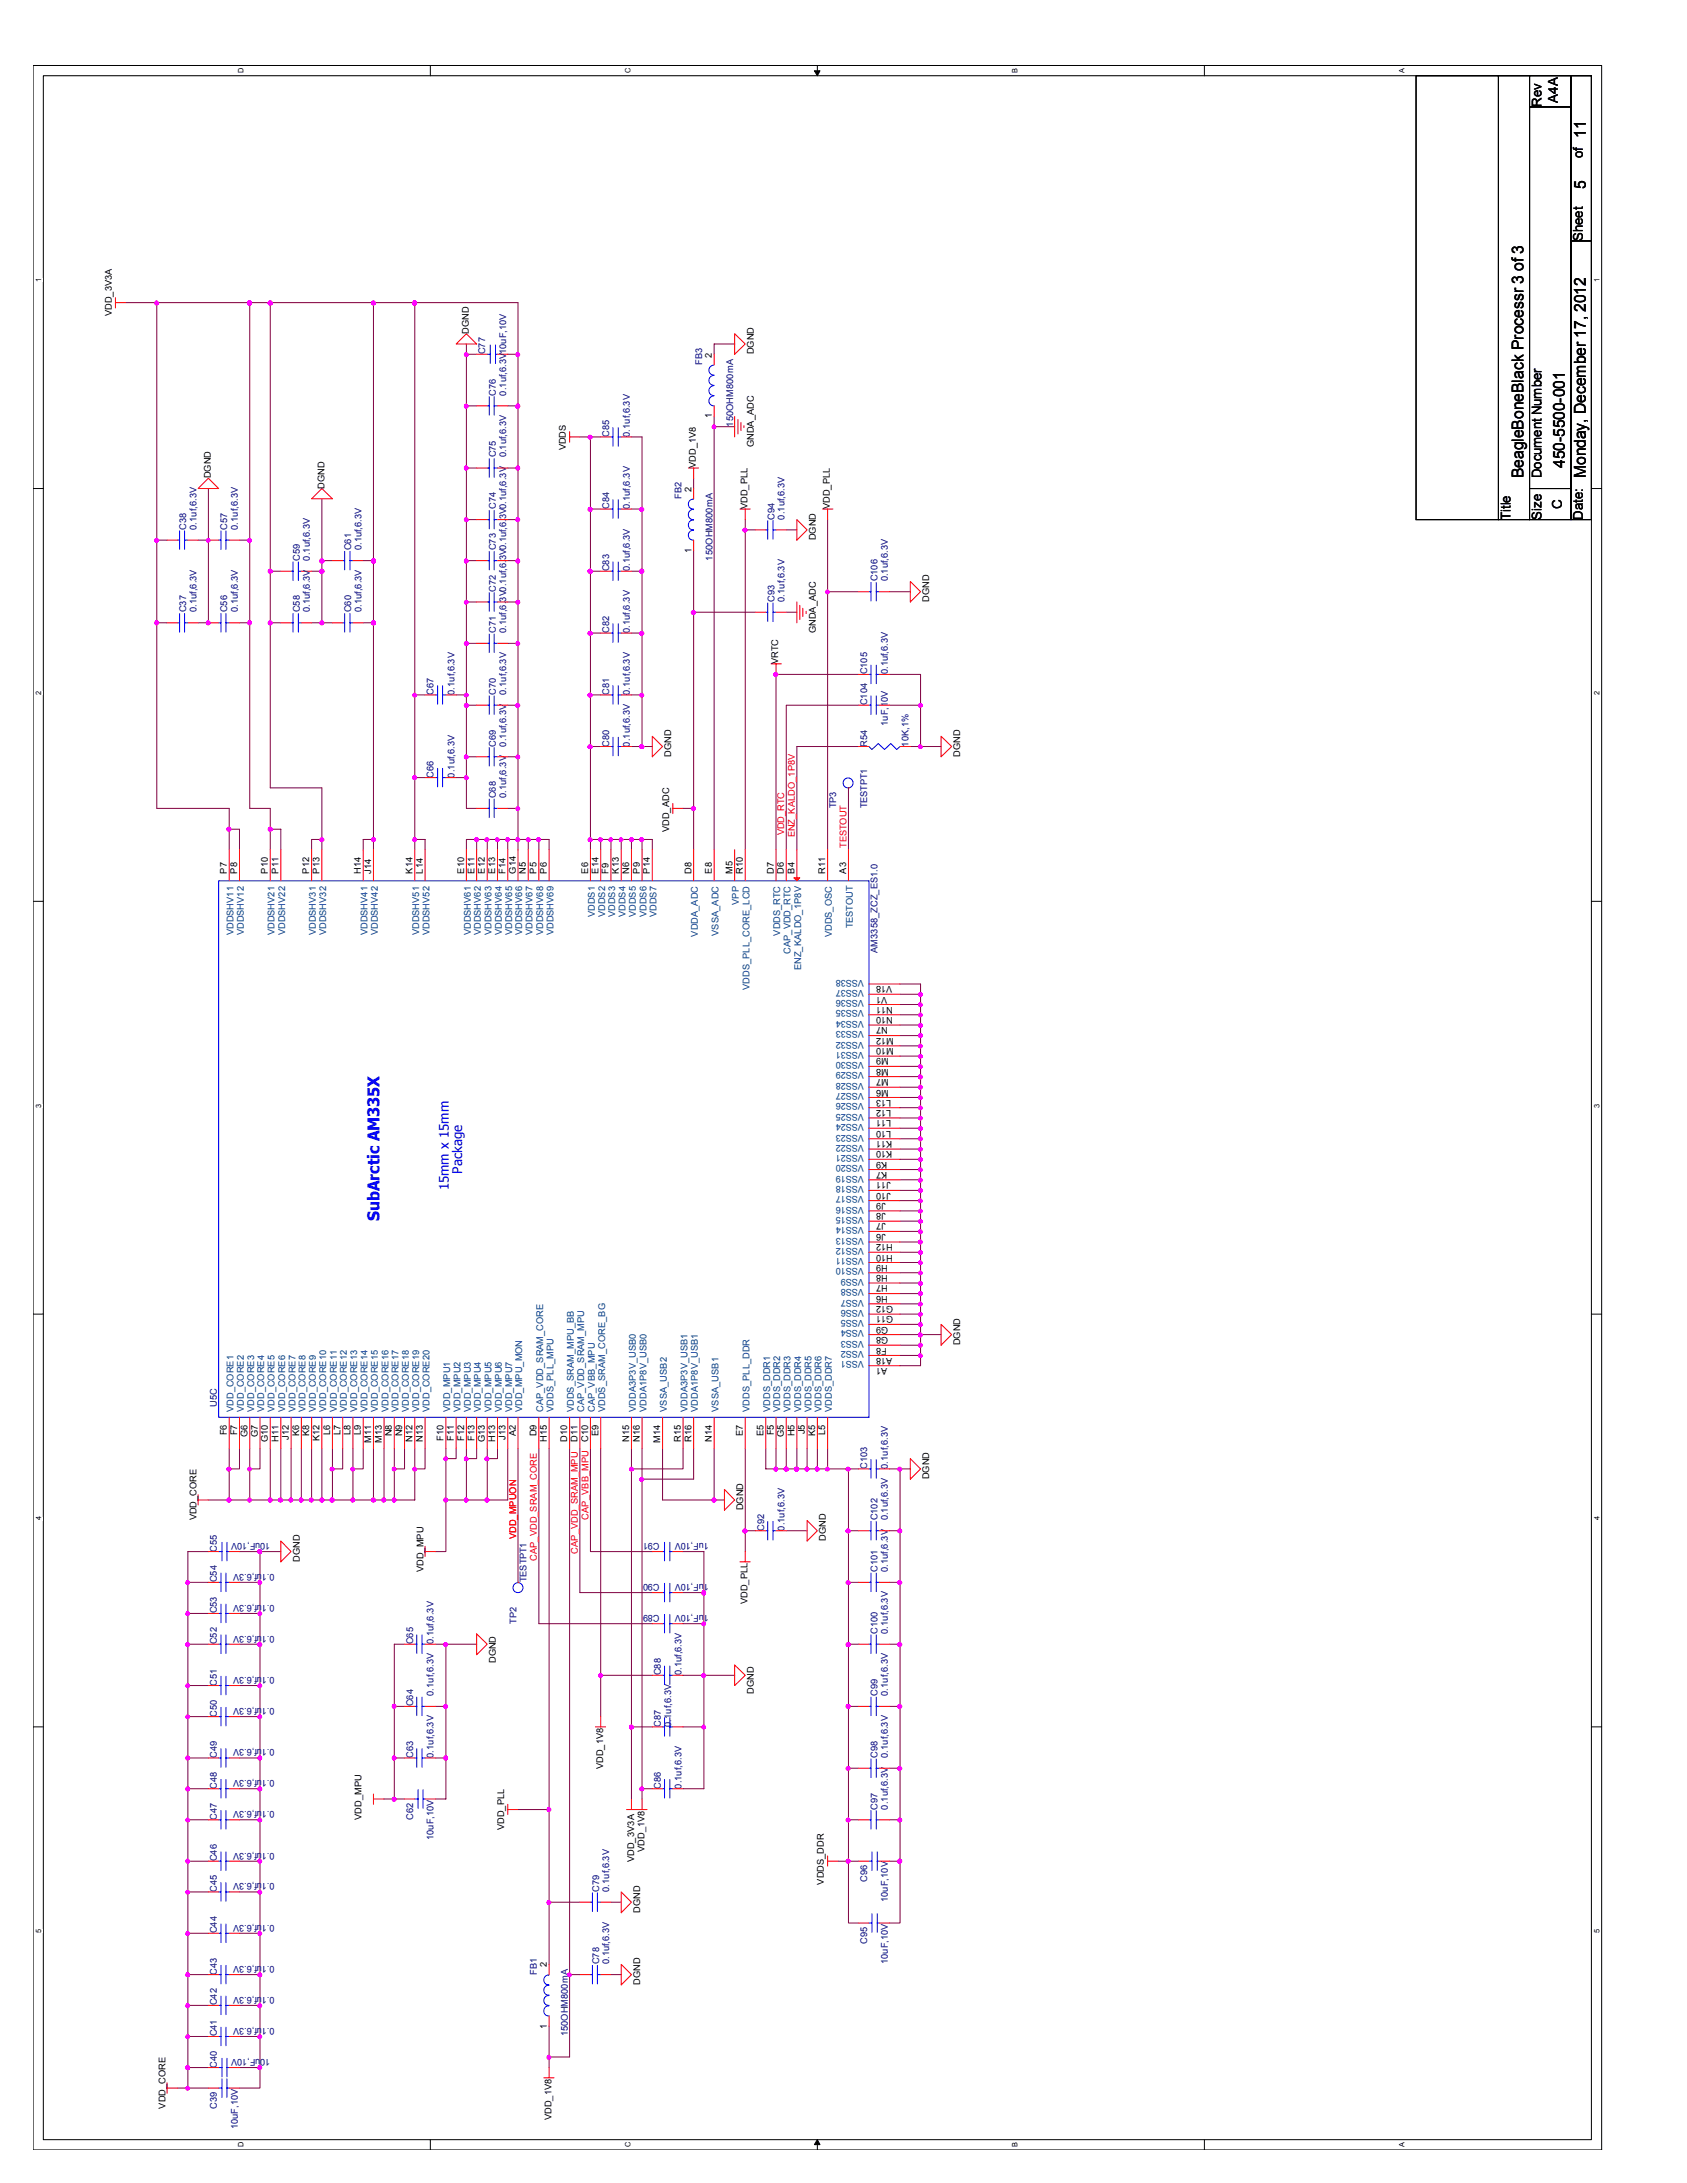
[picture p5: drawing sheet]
<svg xmlns="http://www.w3.org/2000/svg" width="216mm" height="279mm" viewBox="0 0 216 279" stroke-linecap="round" stroke-linejoin="round" font-family="sans-serif">
<defs><g id="words">
<g font-size="2.1">
<text x="202.9" y="17.6" transform="rotate(-90 202.9 17.6)">11</text>
<text x="202.9" y="24.2" transform="rotate(-90 202.9 24.2)">5</text>
<text x="200.3" y="59.9" transform="rotate(-90 200.3 59.9)">450-5500-001</text>
<text x="195" y="61.2" transform="rotate(-90 195 61.2)">BeagleBoneBlack Processr 3 of 3</text>
<text x="202.9" y="61.2" transform="rotate(-90 202.9 61.2)">Monday, December 17, 2012</text>
</g>
<text font-size="2.1" fill="#00f" x="48.6" y="156.3" transform="rotate(-90 48.6 156.3)">SubArctic AM335X</text>
<g font-size="1.7">
<text x="197.3" y="13.7" transform="rotate(-90 197.3 13.7)">Rev</text>
<text x="199.4" y="13.1" transform="rotate(-90 199.4 13.1)">A4A</text>
<text x="202.6" y="20.3" transform="rotate(-90 202.6 20.3)">of</text>
<text x="202.6" y="30.8" transform="rotate(-90 202.6 30.8)">Sheet</text>
<text x="197.3" y="61.2" transform="rotate(-90 197.3 61.2)">Document Number</text>
<text x="199.9" y="65.2" transform="rotate(-90 199.9 65.2)">C</text>
<text x="193.3" y="66.5" transform="rotate(-90 193.3 66.5)">Title</text>
<text x="197.3" y="66.5" transform="rotate(-90 197.3 66.5)">Size</text>
<text x="202.6" y="66.5" transform="rotate(-90 202.6 66.5)">Date:</text>
</g>
<g font-size="1.7" fill="#00f">
<text x="57.4" y="152.4" transform="rotate(-90 57.4 152.4)">15mm x 15mm</text>
<text x="59.1" y="150.2" transform="rotate(-90 59.1 150.2)">Package</text>
</g>
<g font-size="1.2">
<text x="14.3" y="40.5" transform="rotate(-90 14.3 40.5)">VDD_3V3A</text>
<text x="60" y="42.7" transform="rotate(-90 60 42.7)">DGND</text>
<text x="91.1" y="45.8" transform="rotate(-90 91.1 45.8)">2</text>
<text x="96.5" y="45.3" transform="rotate(-90 96.5 45.3)">DGND</text>
<text x="91.1" y="53.6" transform="rotate(-90 91.1 53.6)">1</text>
<text x="72.4" y="57.7" transform="rotate(-90 72.4 57.7)">VDDS</text>
<text x="89.1" y="59.9" transform="rotate(-90 89.1 59.9)">VDD_1V8</text>
<text x="96.5" y="57.2" transform="rotate(-90 96.5 57.2)">GNDA_ADC</text>
<text x="27" y="61.2" transform="rotate(-90 27 61.2)">DGND</text>
<text x="41.5" y="62.5" transform="rotate(-90 41.5 62.5)">DGND</text>
<text x="88.5" y="62.9" transform="rotate(-90 88.5 62.9)">2</text>
<text x="95.7" y="65.2" transform="rotate(-90 95.7 65.2)">VDD_PLL</text>
<text x="106.2" y="65.2" transform="rotate(-90 106.2 65.2)">VDD_PLL</text>
<text x="88.5" y="70.7" transform="rotate(-90 88.5 70.7)">1</text>
<text x="104.4" y="69.1" transform="rotate(-90 104.4 69.1)">DGND</text>
<text x="118.9" y="77" transform="rotate(-90 118.9 77)">DGND</text>
<text x="104.4" y="81" transform="rotate(-90 104.4 81)">GNDA_ADC</text>
<text x="99.6" y="85" transform="rotate(-90 99.6 85)">VRTC</text>
<text x="85.9" y="96.9" transform="rotate(-90 85.9 96.9)">DGND</text>
<text x="122.9" y="96.9" transform="rotate(-90 122.9 96.9)">DGND</text>
<text x="85.6" y="106.5" transform="rotate(-90 85.6 106.5)">VDD_ADC</text>
<text x="29" y="111.8" transform="rotate(-90 29 111.8)">P7</text>
<text x="30.4" y="111.8" transform="rotate(-90 30.4 111.8)">P8</text>
<text x="34.3" y="111.8" transform="rotate(-90 34.3 111.8)">P10</text>
<text x="35.6" y="111.8" transform="rotate(-90 35.6 111.8)">P11</text>
<text x="39.6" y="111.8" transform="rotate(-90 39.6 111.8)">P12</text>
<text x="40.9" y="111.8" transform="rotate(-90 40.9 111.8)">P13</text>
<text x="46.2" y="111.8" transform="rotate(-90 46.2 111.8)">H14</text>
<text x="47.5" y="111.8" transform="rotate(-90 47.5 111.8)">J14</text>
<text x="52.8" y="111.8" transform="rotate(-90 52.8 111.8)">K14</text>
<text x="54.1" y="111.8" transform="rotate(-90 54.1 111.8)">L14</text>
<text x="59.4" y="111.8" transform="rotate(-90 59.4 111.8)">E10</text>
<text x="60.7" y="111.8" transform="rotate(-90 60.7 111.8)">E11</text>
<text x="62.1" y="111.8" transform="rotate(-90 62.1 111.8)">E12</text>
<text x="63.4" y="111.8" transform="rotate(-90 63.4 111.8)">E13</text>
<text x="64.7" y="111.8" transform="rotate(-90 64.7 111.8)">F14</text>
<text x="66" y="111.8" transform="rotate(-90 66 111.8)">G14</text>
<text x="67.3" y="111.8" transform="rotate(-90 67.3 111.8)">N5</text>
<text x="68.7" y="111.8" transform="rotate(-90 68.7 111.8)">P5</text>
<text x="70" y="111.8" transform="rotate(-90 70 111.8)">P6</text>
<text x="75.3" y="111.8" transform="rotate(-90 75.3 111.8)">E6</text>
<text x="76.6" y="111.8" transform="rotate(-90 76.6 111.8)">E14</text>
<text x="77.9" y="111.8" transform="rotate(-90 77.9 111.8)">F9</text>
<text x="79.2" y="111.8" transform="rotate(-90 79.2 111.8)">K13</text>
<text x="80.5" y="111.8" transform="rotate(-90 80.5 111.8)">N6</text>
<text x="81.9" y="111.8" transform="rotate(-90 81.9 111.8)">P9</text>
<text x="83.2" y="111.8" transform="rotate(-90 83.2 111.8)">P14</text>
<text x="88.5" y="111.8" transform="rotate(-90 88.5 111.8)">D8</text>
<text x="91.1" y="111.8" transform="rotate(-90 91.1 111.8)">E8</text>
<text x="93.7" y="111.8" transform="rotate(-90 93.7 111.8)">M5</text>
<text x="95.1" y="111.8" transform="rotate(-90 95.1 111.8)">R10</text>
<text x="99" y="111.8" transform="rotate(-90 99 111.8)">D7</text>
<text x="100.3" y="111.8" transform="rotate(-90 100.3 111.8)">D6</text>
<text x="101.7" y="111.8" transform="rotate(-90 101.7 111.8)">B4</text>
<text x="105.6" y="111.8" transform="rotate(-90 105.6 111.8)">R11</text>
<text x="108.3" y="111.8" transform="rotate(-90 108.3 111.8)">A3</text>
<text x="113.5" y="127.6" transform="rotate(-180 113.5 127.6)">V1</text>
<text x="113.6" y="131.5" transform="rotate(-180 113.6 131.5)">N7</text>
<text x="114.2" y="126.2" transform="rotate(-180 114.2 126.2)">V18</text>
<text x="114.3" y="130.2" transform="rotate(-180 114.3 130.2)">N10</text>
<text x="114.3" y="128.9" transform="rotate(-180 114.3 128.9)">N11</text>
<text x="113.7" y="136.8" transform="rotate(-180 113.7 136.8)">M8</text>
<text x="113.7" y="135.5" transform="rotate(-180 113.7 135.5)">M9</text>
<text x="114.4" y="132.8" transform="rotate(-180 114.4 132.8)">M12</text>
<text x="114.4" y="134.2" transform="rotate(-180 114.4 134.2)">M10</text>
<text x="113.7" y="139.4" transform="rotate(-180 113.7 139.4)">M6</text>
<text x="113.7" y="138.1" transform="rotate(-180 113.7 138.1)">M7</text>
<text x="114" y="143.4" transform="rotate(-180 114 143.4)">L11</text>
<text x="114" y="142.1" transform="rotate(-180 114 142.1)">L12</text>
<text x="114" y="140.8" transform="rotate(-180 114 140.8)">L13</text>
<text x="113.5" y="150" transform="rotate(-180 113.5 150)">K7</text>
<text x="113.5" y="148.7" transform="rotate(-180 113.5 148.7)">K9</text>
<text x="114" y="144.7" transform="rotate(-180 114 144.7)">L10</text>
<text x="114.2" y="147.4" transform="rotate(-180 114.2 147.4)">K10</text>
<text x="114.2" y="146.1" transform="rotate(-180 114.2 146.1)">K11</text>
<text x="113.4" y="155.3" transform="rotate(-180 113.4 155.3)">J8</text>
<text x="113.4" y="154" transform="rotate(-180 113.4 154)">J9</text>
<text x="114" y="152.7" transform="rotate(-180 114 152.7)">J10</text>
<text x="114" y="151.3" transform="rotate(-180 114 151.3)">J11</text>
<text x="113.4" y="156.6" transform="rotate(-180 113.4 156.6)">J7</text>
<text x="113.4" y="157.9" transform="rotate(-180 113.4 157.9)">J6</text>
<text x="113.6" y="161.9" transform="rotate(-180 113.6 161.9)">H9</text>
<text x="114.3" y="160.6" transform="rotate(-180 114.3 160.6)">H10</text>
<text x="114.3" y="159.3" transform="rotate(-180 114.3 159.3)">H12</text>
<text x="113.6" y="165.9" transform="rotate(-180 113.6 165.9)">H6</text>
<text x="113.6" y="164.5" transform="rotate(-180 113.6 164.5)">H7</text>
<text x="113.6" y="163.2" transform="rotate(-180 113.6 163.2)">H8</text>
<text x="114.3" y="167.2" transform="rotate(-180 114.3 167.2)">G12</text>
<text x="113.5" y="172.5" transform="rotate(-180 113.5 172.5)">F8</text>
<text x="113.7" y="169.8" transform="rotate(-180 113.7 169.8)">G9</text>
<text x="113.7" y="171.1" transform="rotate(-180 113.7 171.1)">G8</text>
<text x="114.2" y="173.8" transform="rotate(-180 114.2 173.8)">A18</text>
<text x="114.3" y="168.5" transform="rotate(-180 114.3 168.5)">G11</text>
<text x="122.9" y="172.2" transform="rotate(-90 122.9 172.2)">DGND</text>
<text x="113.5" y="175.1" transform="rotate(-180 113.5 175.1)">A1</text>
<text x="29" y="183.7" transform="rotate(-90 29 183.7)">F6</text>
<text x="30.4" y="183.7" transform="rotate(-90 30.4 183.7)">F7</text>
<text x="31.7" y="183.9" transform="rotate(-90 31.7 183.9)">G6</text>
<text x="33" y="183.9" transform="rotate(-90 33 183.9)">G7</text>
<text x="34.3" y="184.6" transform="rotate(-90 34.3 184.6)">G10</text>
<text x="35.6" y="184.5" transform="rotate(-90 35.6 184.5)">H11</text>
<text x="37" y="184.3" transform="rotate(-90 37 184.3)">J12</text>
<text x="38.3" y="183.8" transform="rotate(-90 38.3 183.8)">K6</text>
<text x="39.6" y="183.8" transform="rotate(-90 39.6 183.8)">K8</text>
<text x="40.9" y="184.5" transform="rotate(-90 40.9 184.5)">K12</text>
<text x="42.2" y="183.7" transform="rotate(-90 42.2 183.7)">L6</text>
<text x="43.6" y="183.7" transform="rotate(-90 43.6 183.7)">L7</text>
<text x="44.9" y="183.7" transform="rotate(-90 44.9 183.7)">L8</text>
<text x="46.2" y="183.7" transform="rotate(-90 46.2 183.7)">L9</text>
<text x="47.5" y="184.7" transform="rotate(-90 47.5 184.7)">M11</text>
<text x="48.9" y="184.7" transform="rotate(-90 48.9 184.7)">M13</text>
<text x="50.2" y="183.9" transform="rotate(-90 50.2 183.9)">N8</text>
<text x="51.5" y="183.9" transform="rotate(-90 51.5 183.9)">N9</text>
<text x="52.8" y="184.5" transform="rotate(-90 52.8 184.5)">N12</text>
<text x="54.1" y="184.5" transform="rotate(-90 54.1 184.5)">N13</text>
<text x="56.8" y="184.4" transform="rotate(-90 56.8 184.4)">F10</text>
<text x="58.1" y="184.4" transform="rotate(-90 58.1 184.4)">F11</text>
<text x="59.4" y="184.4" transform="rotate(-90 59.4 184.4)">F12</text>
<text x="60.7" y="184.4" transform="rotate(-90 60.7 184.4)">F13</text>
<text x="62.1" y="184.6" transform="rotate(-90 62.1 184.6)">G13</text>
<text x="63.4" y="184.5" transform="rotate(-90 63.4 184.5)">H13</text>
<text x="64.7" y="184.3" transform="rotate(-90 64.7 184.3)">J13</text>
<text x="66" y="183.8" transform="rotate(-90 66 183.8)">A2</text>
<text x="68.7" y="183.9" transform="rotate(-90 68.7 183.9)">D9</text>
<text x="70" y="184.5" transform="rotate(-90 70 184.5)">H15</text>
<text x="72.6" y="184.5" transform="rotate(-90 72.6 184.5)">D10</text>
<text x="73.9" y="184.5" transform="rotate(-90 73.9 184.5)">D11</text>
<text x="75.3" y="184.5" transform="rotate(-90 75.3 184.5)">C10</text>
<text x="76.6" y="183.8" transform="rotate(-90 76.6 183.8)">E9</text>
<text x="80.5" y="184.5" transform="rotate(-90 80.5 184.5)">N15</text>
<text x="81.9" y="184.5" transform="rotate(-90 81.9 184.5)">N16</text>
<text x="84.5" y="184.7" transform="rotate(-90 84.5 184.7)">M14</text>
<text x="87.1" y="184.5" transform="rotate(-90 87.1 184.5)">R15</text>
<text x="88.5" y="184.5" transform="rotate(-90 88.5 184.5)">R16</text>
<text x="91.1" y="184.5" transform="rotate(-90 91.1 184.5)">N14</text>
<text x="95.1" y="183.8" transform="rotate(-90 95.1 183.8)">E7</text>
<text x="97.7" y="183.8" transform="rotate(-90 97.7 183.8)">E5</text>
<text x="99" y="183.7" transform="rotate(-90 99 183.7)">F5</text>
<text x="100.3" y="183.9" transform="rotate(-90 100.3 183.9)">G5</text>
<text x="101.7" y="183.9" transform="rotate(-90 101.7 183.9)">H5</text>
<text x="103" y="183.6" transform="rotate(-90 103 183.6)">J5</text>
<text x="104.3" y="183.8" transform="rotate(-90 104.3 183.8)">K5</text>
<text x="105.6" y="183.7" transform="rotate(-90 105.6 183.7)">L5</text>
<text x="118.9" y="189.3" transform="rotate(-90 118.9 189.3)">DGND</text>
<text x="25.1" y="194.6" transform="rotate(-90 25.1 194.6)">VDD_CORE</text>
<text x="95.1" y="193.3" transform="rotate(-90 95.1 193.3)">DGND</text>
<text x="105.7" y="197.2" transform="rotate(-90 105.7 197.2)">DGND</text>
<text x="38.4" y="199.9" transform="rotate(-90 38.4 199.9)">DGND</text>
<text x="54.2" y="201.2" transform="rotate(-90 54.2 201.2)">VDD_MPU</text>
<text x="95.7" y="205.3" transform="rotate(-90 95.7 205.3)">VDD_PLL</text>
<text x="63.5" y="212.9" transform="rotate(-90 63.5 212.9)">DGND</text>
<text x="96.5" y="216.8" transform="rotate(-90 96.5 216.8)">DGND</text>
<text x="77.2" y="226.4" transform="rotate(-90 77.2 226.4)">VDD_1V8</text>
<text x="46.3" y="232.9" transform="rotate(-90 46.3 232.9)">VDD_MPU</text>
<text x="64.5" y="234.2" transform="rotate(-90 64.5 234.2)">VDD_PLL</text>
<text x="81.2" y="238.3" transform="rotate(-90 81.2 238.3)">VDD_3V3A</text>
<text x="82.5" y="237" transform="rotate(-90 82.5 237)">VDD_1V8</text>
<text x="81.9" y="244.8" transform="rotate(-90 81.9 244.8)">DGND</text>
<text x="105.5" y="241.2" transform="rotate(-90 105.5 241.2)">VDDS_DDR</text>
<text x="70" y="251.8" transform="rotate(-90 70 251.8)">2</text>
<text x="81.9" y="254" transform="rotate(-90 81.9 254)">DGND</text>
<text x="70" y="259.6" transform="rotate(-90 70 259.6)">1</text>
<text x="21.2" y="269.9" transform="rotate(-90 21.2 269.9)">VDD_CORE</text>
<text x="70.6" y="271.4" transform="rotate(-90 70.6 271.4)">VDD_1V8</text>
</g>
<g font-size="1.2" fill="#000080">
<text x="62.1" y="45.3" transform="rotate(-90 62.1 45.3)">C77</text>
<text x="89.9" y="46.7" transform="rotate(-90 89.9 46.7)">FB3</text>
<text x="63.5" y="50.6" transform="rotate(-90 63.5 50.6)">C76</text>
<text x="64.8" y="50.6" transform="rotate(-90 64.8 50.6)">0.1uf,6.3V10uF,10V</text>
<text x="63.5" y="58.5" transform="rotate(-90 63.5 58.5)">C75</text>
<text x="64.8" y="58.5" transform="rotate(-90 64.8 58.5)">0.1uf,6.3V</text>
<text x="78" y="55.9" transform="rotate(-90 78 55.9)">C85</text>
<text x="80.6" y="55.9" transform="rotate(-90 80.6 55.9)">0.1uf,6.3V</text>
<text x="93.8" y="54.6" transform="rotate(-90 93.8 54.6)">150OHM800mA</text>
<text x="63.5" y="65.2" transform="rotate(-90 63.5 65.2)">C74</text>
<text x="78" y="65.2" transform="rotate(-90 78 65.2)">C84</text>
<text x="80.6" y="65.2" transform="rotate(-90 80.6 65.2)">0.1uf,6.3V</text>
<text x="87.2" y="63.8" transform="rotate(-90 87.2 63.8)">FB2</text>
<text x="23.8" y="67.8" transform="rotate(-90 23.8 67.8)">C38</text>
<text x="25.1" y="67.8" transform="rotate(-90 25.1 67.8)">0.1uf,6.3V</text>
<text x="29.1" y="67.8" transform="rotate(-90 29.1 67.8)">C57</text>
<text x="30.4" y="67.8" transform="rotate(-90 30.4 67.8)">0.1uf,6.3V</text>
<text x="38.4" y="71.8" transform="rotate(-90 38.4 71.8)">C59</text>
<text x="39.7" y="71.8" transform="rotate(-90 39.7 71.8)">0.1uf,6.3V</text>
<text x="45" y="70.4" transform="rotate(-90 45 70.4)">C61</text>
<text x="46.3" y="70.4" transform="rotate(-90 46.3 70.4)">0.1uf,6.3V</text>
<text x="63.5" y="70.4" transform="rotate(-90 63.5 70.4)">C73</text>
<text x="91.2" y="71.8" transform="rotate(-90 91.2 71.8)">150OHM800mA</text>
<text x="99.1" y="66.5" transform="rotate(-90 99.1 66.5)">C94</text>
<text x="100.4" y="66.5" transform="rotate(-90 100.4 66.5)">0.1uf,6.3V</text>
<text x="63.5" y="75.7" transform="rotate(-90 63.5 75.7)">C72</text>
<text x="78" y="73.1" transform="rotate(-90 78 73.1)">C83</text>
<text x="80.6" y="73.1" transform="rotate(-90 80.6 73.1)">0.1uf,6.3V</text>
<text x="99.1" y="77" transform="rotate(-90 99.1 77)">C93</text>
<text x="100.4" y="77" transform="rotate(-90 100.4 77)">0.1uf,6.3V</text>
<text x="112.3" y="74.4" transform="rotate(-90 112.3 74.4)">C106</text>
<text x="113.6" y="74.4" transform="rotate(-90 113.6 74.4)">0.1uf,6.3V</text>
<text x="23.8" y="78.4" transform="rotate(-90 23.8 78.4)">C37</text>
<text x="25.1" y="78.4" transform="rotate(-90 25.1 78.4)">0.1uf,6.3V</text>
<text x="29.1" y="78.4" transform="rotate(-90 29.1 78.4)">C56</text>
<text x="30.4" y="78.4" transform="rotate(-90 30.4 78.4)">0.1uf,6.3V</text>
<text x="38.4" y="78.4" transform="rotate(-90 38.4 78.4)">C58</text>
<text x="39.7" y="78.4" transform="rotate(-90 39.7 78.4)">0.1uf,6.3V</text>
<text x="45" y="78.4" transform="rotate(-90 45 78.4)">C60</text>
<text x="46.3" y="78.4" transform="rotate(-90 46.3 78.4)">0.1uf,6.3V</text>
<text x="63.5" y="81" transform="rotate(-90 63.5 81)">C71</text>
<text x="64.8" y="81" transform="rotate(-90 64.8 81)">0.1uf,6.3V0.1uf,6.3V0.1uf,6.3V0.1uf,6.3V</text>
<text x="78" y="81" transform="rotate(-90 78 81)">C82</text>
<text x="80.6" y="81" transform="rotate(-90 80.6 81)">0.1uf,6.3V</text>
<text x="55.5" y="88.9" transform="rotate(-90 55.5 88.9)">C67</text>
<text x="58.2" y="88.9" transform="rotate(-90 58.2 88.9)">0.1uf,6.3V</text>
<text x="63.5" y="88.9" transform="rotate(-90 63.5 88.9)">C70</text>
<text x="64.8" y="88.9" transform="rotate(-90 64.8 88.9)">0.1uf,6.3V</text>
<text x="78" y="88.9" transform="rotate(-90 78 88.9)">C81</text>
<text x="80.6" y="88.9" transform="rotate(-90 80.6 88.9)">0.1uf,6.3V</text>
<text x="111" y="86.3" transform="rotate(-90 111 86.3)">C105</text>
<text x="113.6" y="86.3" transform="rotate(-90 113.6 86.3)">0.1uf,6.3V</text>
<text x="63.5" y="95.5" transform="rotate(-90 63.5 95.5)">C69</text>
<text x="64.8" y="95.5" transform="rotate(-90 64.8 95.5)">0.1uf,6.3V</text>
<text x="78" y="95.5" transform="rotate(-90 78 95.5)">C80</text>
<text x="80.6" y="95.5" transform="rotate(-90 80.6 95.5)">0.1uf,6.3V</text>
<text x="111" y="95.5" transform="rotate(-90 111 95.5)">R54</text>
<text x="111" y="90.3" transform="rotate(-90 111 90.3)">C104</text>
<text x="113.6" y="92.9" transform="rotate(-90 113.6 92.9)">1uF,10V</text>
<text x="116.3" y="95.5" transform="rotate(-90 116.3 95.5)">10K,1%</text>
<text x="55.5" y="99.5" transform="rotate(-90 55.5 99.5)">C66</text>
<text x="58.2" y="99.5" transform="rotate(-90 58.2 99.5)">0.1uf,6.3V</text>
<text x="63.5" y="102.2" transform="rotate(-90 63.5 102.2)">C68</text>
<text x="64.8" y="102.2" transform="rotate(-90 64.8 102.2)">0.1uf,6.3V</text>
<text x="107" y="103.5" transform="rotate(-90 107 103.5)">TP3</text>
<text x="111" y="103.5" transform="rotate(-90 111 103.5)">TESTPT1</text>
<text x="112.3" y="122" transform="rotate(-90 112.3 122)">AM3358_ZCZ_ES1.0</text>
<text x="27.8" y="180.1" transform="rotate(-90 27.8 180.1)">U5C</text>
<text x="111" y="188" transform="rotate(-90 111 188)">C103</text>
<text x="113.6" y="188" transform="rotate(-90 113.6 188)">0.1uf,6.3V</text>
<text x="34.6" y="197.5" transform="rotate(-180 34.6 197.5)">10uF,10V</text>
<text x="84.4" y="197.5" transform="rotate(-180 84.4 197.5)">C91</text>
<text x="90.7" y="197.5" transform="rotate(-180 90.7 197.5)">1uF,10V</text>
<text x="97.8" y="195.9" transform="rotate(-90 97.8 195.9)">C92</text>
<text x="100.4" y="195.9" transform="rotate(-90 100.4 195.9)">0.1uf,6.3V</text>
<text x="112.3" y="194.6" transform="rotate(-90 112.3 194.6)">C102</text>
<text x="113.6" y="194.6" transform="rotate(-90 113.6 194.6)">0.1uf,6.3V</text>
<text x="27.8" y="202.5" transform="rotate(-90 27.8 202.5)">C54</text>
<text x="27.8" y="198.6" transform="rotate(-90 27.8 198.6)">C55</text>
<text x="35.1" y="201.4" transform="rotate(-180 35.1 201.4)">0.1uf,6.3V</text>
<text x="67.4" y="202.5" transform="rotate(-90 67.4 202.5)">TESTPT1</text>
<text x="84.4" y="202.7" transform="rotate(-180 84.4 202.7)">C90</text>
<text x="90.7" y="202.7" transform="rotate(-180 90.7 202.7)">1uF,10V</text>
<text x="112.3" y="201.2" transform="rotate(-90 112.3 201.2)">C101</text>
<text x="113.6" y="201.2" transform="rotate(-90 113.6 201.2)">0.1uf,6.3V</text>
<text x="27.8" y="206.5" transform="rotate(-90 27.8 206.5)">C53</text>
<text x="35.1" y="209.3" transform="rotate(-180 35.1 209.3)">0.1uf,6.3V</text>
<text x="35.1" y="205.4" transform="rotate(-180 35.1 205.4)">0.1uf,6.3V</text>
<text x="66.1" y="207.8" transform="rotate(-90 66.1 207.8)">TP2</text>
<text x="84.4" y="206.7" transform="rotate(-180 84.4 206.7)">C89</text>
<text x="90.7" y="206.7" transform="rotate(-180 90.7 206.7)">1uF,10V</text>
<text x="112.3" y="209.1" transform="rotate(-90 112.3 209.1)">C100</text>
<text x="113.6" y="209.1" transform="rotate(-90 113.6 209.1)">0.1uf,6.3V</text>
<text x="27.8" y="215.7" transform="rotate(-90 27.8 215.7)">C51</text>
<text x="27.8" y="210.4" transform="rotate(-90 27.8 210.4)">C52</text>
<text x="35.1" y="214.6" transform="rotate(-180 35.1 214.6)">0.1uf,6.3V</text>
<text x="52.9" y="210.4" transform="rotate(-90 52.9 210.4)">C65</text>
<text x="55.5" y="210.4" transform="rotate(-90 55.5 210.4)">0.1uf,6.3V</text>
<text x="84.6" y="214.4" transform="rotate(-90 84.6 214.4)">C88</text>
<text x="87.2" y="214.4" transform="rotate(-90 87.2 214.4)">0.1uf,6.3V</text>
<text x="27.8" y="219.7" transform="rotate(-90 27.8 219.7)">C50</text>
<text x="35.1" y="218.6" transform="rotate(-180 35.1 218.6)">0.1uf,6.3V</text>
<text x="52.9" y="218.4" transform="rotate(-90 52.9 218.4)">C64</text>
<text x="55.5" y="217" transform="rotate(-90 55.5 217)">0.1uf,6.3V</text>
<text x="84.6" y="221" transform="rotate(-90 84.6 221)">C87</text>
<text x="85.9" y="221" transform="rotate(-90 85.9 221)">0.1uf,6.3V</text>
<text x="112.3" y="217" transform="rotate(-90 112.3 217)">C99</text>
<text x="113.6" y="217" transform="rotate(-90 113.6 217)">0.1uf,6.3V</text>
<text x="27.8" y="225" transform="rotate(-90 27.8 225)">C49</text>
<text x="35.1" y="227.8" transform="rotate(-180 35.1 227.8)">0.1uf,6.3V</text>
<text x="35.1" y="223.9" transform="rotate(-180 35.1 223.9)">0.1uf,6.3V</text>
<text x="52.9" y="225" transform="rotate(-90 52.9 225)">C63</text>
<text x="55.5" y="225" transform="rotate(-90 55.5 225)">0.1uf,6.3V</text>
<text x="112.3" y="225" transform="rotate(-90 112.3 225)">C98</text>
<text x="113.6" y="225" transform="rotate(-90 113.6 225)">0.1uf,6.3V</text>
<text x="27.8" y="232.9" transform="rotate(-90 27.8 232.9)">C47</text>
<text x="27.8" y="228.9" transform="rotate(-90 27.8 228.9)">C48</text>
<text x="35.1" y="231.8" transform="rotate(-180 35.1 231.8)">0.1uf,6.3V</text>
<text x="52.9" y="232.9" transform="rotate(-90 52.9 232.9)">C62</text>
<text x="84.6" y="228.9" transform="rotate(-90 84.6 228.9)">C86</text>
<text x="87.2" y="228.9" transform="rotate(-90 87.2 228.9)">0.1uf,6.3V</text>
<text x="112.3" y="231.6" transform="rotate(-90 112.3 231.6)">C97</text>
<text x="113.6" y="231.6" transform="rotate(-90 113.6 231.6)">0.1uf,6.3V</text>
<text x="27.8" y="238.2" transform="rotate(-90 27.8 238.2)">C46</text>
<text x="35.1" y="237.1" transform="rotate(-180 35.1 237.1)">0.1uf,6.3V</text>
<text x="55.5" y="235.5" transform="rotate(-90 55.5 235.5)">10uF,10V</text>
<text x="27.8" y="242.1" transform="rotate(-90 27.8 242.1)">C45</text>
<text x="35.1" y="241" transform="rotate(-180 35.1 241)">0.1uf,6.3V</text>
<text x="76.7" y="242.1" transform="rotate(-90 76.7 242.1)">C79</text>
<text x="78" y="242.1" transform="rotate(-90 78 242.1)">0.1uf,6.3V</text>
<text x="111" y="240.8" transform="rotate(-90 111 240.8)">C96</text>
<text x="113.6" y="243.5" transform="rotate(-90 113.6 243.5)">10uF,10V</text>
<text x="27.8" y="247.4" transform="rotate(-90 27.8 247.4)">C44</text>
<text x="35.1" y="251.6" transform="rotate(-180 35.1 251.6)">0.1uf,6.3V</text>
<text x="35.1" y="246.3" transform="rotate(-180 35.1 246.3)">0.1uf,6.3V</text>
<text x="76.7" y="251.4" transform="rotate(-90 76.7 251.4)">C78</text>
<text x="78" y="251.4" transform="rotate(-90 78 251.4)">0.1uf,6.3V</text>
<text x="111" y="248.8" transform="rotate(-90 111 248.8)">C95</text>
<text x="113.6" y="251.4" transform="rotate(-90 113.6 251.4)">10uF,10V</text>
<text x="27.8" y="256.7" transform="rotate(-90 27.8 256.7)">C42</text>
<text x="27.8" y="252.7" transform="rotate(-90 27.8 252.7)">C43</text>
<text x="35.1" y="255.6" transform="rotate(-180 35.1 255.6)">0.1uf,6.3V</text>
<text x="68.7" y="252.7" transform="rotate(-90 68.7 252.7)">FB1</text>
<text x="27.8" y="260.6" transform="rotate(-90 27.8 260.6)">C41</text>
<text x="34.6" y="263.5" transform="rotate(-180 34.6 263.5)">10uF,10V</text>
<text x="35.1" y="259.5" transform="rotate(-180 35.1 259.5)">0.1uf,6.3V</text>
<text x="72.7" y="260.6" transform="rotate(-90 72.7 260.6)">150OHM800mA</text>
<text x="27.8" y="269.9" transform="rotate(-90 27.8 269.9)">C39</text>
<text x="27.8" y="264.6" transform="rotate(-90 27.8 264.6)">C40</text>
<text x="30.4" y="272.5" transform="rotate(-90 30.4 272.5)">10uF,10V</text>
</g>
<g font-size="1.2" fill="#f00">
<text x="100.4" y="106.9" transform="rotate(-90 100.4 106.9)">VDD_RTC</text>
<text x="101.7" y="107.2" transform="rotate(-90 101.7 107.2)">ENZ_KALDO_1P8V</text>
<text x="108.3" y="108.5" transform="rotate(-90 108.3 108.5)">TESTOUT</text>
<text x="66" y="197" transform="rotate(-90 66 197)">VDD_MPUON</text>
<text x="75.3" y="194.5" transform="rotate(-90 75.3 194.5)">CAP_VBB_MPU</text>
<text x="68.7" y="199.8" transform="rotate(-90 68.7 199.8)">CAP_VDD_SRAM_CORE</text>
<text x="74" y="198.8" transform="rotate(-90 74 198.8)">CAP_VDD_SRAM_MPU</text>
</g>
<g font-size="1.2" fill="#004080">
<text x="29.9" y="119.7" transform="rotate(-90 29.9 119.7)">VDDSHV11</text>
<text x="31.2" y="119.7" transform="rotate(-90 31.2 119.7)">VDDSHV12</text>
<text x="35.1" y="119.7" transform="rotate(-90 35.1 119.7)">VDDSHV21</text>
<text x="36.5" y="119.7" transform="rotate(-90 36.5 119.7)">VDDSHV22</text>
<text x="40.4" y="119.7" transform="rotate(-90 40.4 119.7)">VDDSHV31</text>
<text x="41.7" y="119.7" transform="rotate(-90 41.7 119.7)">VDDSHV32</text>
<text x="47" y="119.7" transform="rotate(-90 47 119.7)">VDDSHV41</text>
<text x="48.3" y="119.7" transform="rotate(-90 48.3 119.7)">VDDSHV42</text>
<text x="53.6" y="119.7" transform="rotate(-90 53.6 119.7)">VDDSHV51</text>
<text x="54.9" y="119.7" transform="rotate(-90 54.9 119.7)">VDDSHV52</text>
<text x="60.2" y="119.7" transform="rotate(-90 60.2 119.7)">VDDSHV61</text>
<text x="61.6" y="119.7" transform="rotate(-90 61.6 119.7)">VDDSHV62</text>
<text x="62.9" y="119.7" transform="rotate(-90 62.9 119.7)">VDDSHV63</text>
<text x="64.2" y="119.7" transform="rotate(-90 64.2 119.7)">VDDSHV64</text>
<text x="65.5" y="119.7" transform="rotate(-90 65.5 119.7)">VDDSHV65</text>
<text x="66.8" y="119.7" transform="rotate(-90 66.8 119.7)">VDDSHV66</text>
<text x="68.2" y="119.7" transform="rotate(-90 68.2 119.7)">VDDSHV67</text>
<text x="69.5" y="119.7" transform="rotate(-90 69.5 119.7)">VDDSHV68</text>
<text x="70.8" y="119.7" transform="rotate(-90 70.8 119.7)">VDDSHV69</text>
<text x="76.1" y="117.4" transform="rotate(-90 76.1 117.4)">VDDS1</text>
<text x="77.4" y="117.4" transform="rotate(-90 77.4 117.4)">VDDS2</text>
<text x="78.7" y="117.4" transform="rotate(-90 78.7 117.4)">VDDS3</text>
<text x="80.1" y="117.4" transform="rotate(-90 80.1 117.4)">VDDS4</text>
<text x="81.4" y="117.4" transform="rotate(-90 81.4 117.4)">VDDS5</text>
<text x="82.7" y="117.4" transform="rotate(-90 82.7 117.4)">VDDS6</text>
<text x="84" y="117.4" transform="rotate(-90 84 117.4)">VDDS7</text>
<text x="89.3" y="119.9" transform="rotate(-90 89.3 119.9)">VDDA_ADC</text>
<text x="91.9" y="119.8" transform="rotate(-90 91.9 119.8)">VSSA_ADC</text>
<text x="94.6" y="115.8" transform="rotate(-90 94.6 115.8)">VPP</text>
<text x="99.9" y="119.8" transform="rotate(-90 99.9 119.8)">VDDS_RTC</text>
<text x="106.5" y="120" transform="rotate(-90 106.5 120)">VDDS_OSC</text>
<text x="109.1" y="118.8" transform="rotate(-90 109.1 118.8)">TESTOUT</text>
<text x="101.2" y="122.1" transform="rotate(-90 101.2 122.1)">CAP_VDD_RTC</text>
<text x="102.5" y="124.2" transform="rotate(-90 102.5 124.2)">ENZ_KALDO_1P8V</text>
<text x="110.5" y="125.4" transform="rotate(-180 110.5 125.4)">VSS38</text>
<text x="95.9" y="126.7" transform="rotate(-90 95.9 126.7)">VDDS_PLL_CORE_LCD</text>
<text x="110.5" y="132" transform="rotate(-180 110.5 132)">VSS33</text>
<text x="110.5" y="130.6" transform="rotate(-180 110.5 130.6)">VSS34</text>
<text x="110.5" y="129.3" transform="rotate(-180 110.5 129.3)">VSS35</text>
<text x="110.5" y="128" transform="rotate(-180 110.5 128)">VSS36</text>
<text x="110.5" y="126.7" transform="rotate(-180 110.5 126.7)">VSS37</text>
<text x="110.5" y="135.9" transform="rotate(-180 110.5 135.9)">VSS30</text>
<text x="110.5" y="137.2" transform="rotate(-180 110.5 137.2)">VSS29</text>
<text x="110.5" y="134.6" transform="rotate(-180 110.5 134.6)">VSS31</text>
<text x="110.5" y="133.3" transform="rotate(-180 110.5 133.3)">VSS32</text>
<text x="110.5" y="142.5" transform="rotate(-180 110.5 142.5)">VSS25</text>
<text x="110.5" y="138.6" transform="rotate(-180 110.5 138.6)">VSS28</text>
<text x="110.5" y="141.2" transform="rotate(-180 110.5 141.2)">VSS26</text>
<text x="110.5" y="143.8" transform="rotate(-180 110.5 143.8)">VSS24</text>
<text x="110.5" y="139.9" transform="rotate(-180 110.5 139.9)">VSS27</text>
<text x="110.5" y="149.1" transform="rotate(-180 110.5 149.1)">VSS20</text>
<text x="110.5" y="147.8" transform="rotate(-180 110.5 147.8)">VSS21</text>
<text x="110.5" y="146.5" transform="rotate(-180 110.5 146.5)">VSS22</text>
<text x="110.5" y="145.2" transform="rotate(-180 110.5 145.2)">VSS23</text>
<text x="110.5" y="155.7" transform="rotate(-180 110.5 155.7)">VSS15</text>
<text x="110.5" y="154.4" transform="rotate(-180 110.5 154.4)">VSS16</text>
<text x="110.5" y="153.1" transform="rotate(-180 110.5 153.1)">VSS17</text>
<text x="110.5" y="151.8" transform="rotate(-180 110.5 151.8)">VSS18</text>
<text x="110.5" y="150.5" transform="rotate(-180 110.5 150.5)">VSS19</text>
<text x="110.5" y="161" transform="rotate(-180 110.5 161)">VSS11</text>
<text x="110.5" y="159.7" transform="rotate(-180 110.5 159.7)">VSS12</text>
<text x="110.5" y="158.4" transform="rotate(-180 110.5 158.4)">VSS13</text>
<text x="110.5" y="157.1" transform="rotate(-180 110.5 157.1)">VSS14</text>
<text x="110.5" y="165" transform="rotate(-180 110.5 165)">VSS8</text>
<text x="110.5" y="167.6" transform="rotate(-180 110.5 167.6)">VSS6</text>
<text x="110.5" y="163.7" transform="rotate(-180 110.5 163.7)">VSS9</text>
<text x="110.5" y="162.3" transform="rotate(-180 110.5 162.3)">VSS10</text>
<text x="110.5" y="166.3" transform="rotate(-180 110.5 166.3)">VSS7</text>
<text x="110.5" y="172.9" transform="rotate(-180 110.5 172.9)">VSS2</text>
<text x="110.5" y="171.6" transform="rotate(-180 110.5 171.6)">VSS3</text>
<text x="110.5" y="169" transform="rotate(-180 110.5 169)">VSS5</text>
<text x="110.5" y="170.3" transform="rotate(-180 110.5 170.3)">VSS4</text>
<text x="110.5" y="174.2" transform="rotate(-180 110.5 174.2)">VSS1</text>
<text x="29.9" y="180.7" transform="rotate(-90 29.9 180.7)">VDD_CORE1</text>
<text x="31.2" y="180.7" transform="rotate(-90 31.2 180.7)">VDD_CORE2</text>
<text x="32.5" y="180.7" transform="rotate(-90 32.5 180.7)">VDD_CORE3</text>
<text x="33.8" y="180.7" transform="rotate(-90 33.8 180.7)">VDD_CORE4</text>
<text x="35.1" y="180.7" transform="rotate(-90 35.1 180.7)">VDD_CORE5</text>
<text x="36.5" y="180.7" transform="rotate(-90 36.5 180.7)">VDD_CORE6</text>
<text x="37.8" y="180.7" transform="rotate(-90 37.8 180.7)">VDD_CORE7</text>
<text x="39.1" y="180.7" transform="rotate(-90 39.1 180.7)">VDD_CORE8</text>
<text x="40.4" y="180.7" transform="rotate(-90 40.4 180.7)">VDD_CORE9</text>
<text x="41.7" y="180.7" transform="rotate(-90 41.7 180.7)">VDD_CORE10</text>
<text x="43.1" y="180.7" transform="rotate(-90 43.1 180.7)">VDD_CORE11</text>
<text x="44.4" y="180.7" transform="rotate(-90 44.4 180.7)">VDD_CORE12</text>
<text x="45.7" y="180.7" transform="rotate(-90 45.7 180.7)">VDD_CORE13</text>
<text x="47" y="180.7" transform="rotate(-90 47 180.7)">VDD_CORE14</text>
<text x="48.3" y="180.7" transform="rotate(-90 48.3 180.7)">VDD_CORE15</text>
<text x="49.7" y="180.7" transform="rotate(-90 49.7 180.7)">VDD_CORE16</text>
<text x="51" y="180.7" transform="rotate(-90 51 180.7)">VDD_CORE17</text>
<text x="52.3" y="180.7" transform="rotate(-90 52.3 180.7)">VDD_CORE18</text>
<text x="53.6" y="180.7" transform="rotate(-90 53.6 180.7)">VDD_CORE19</text>
<text x="54.9" y="180.7" transform="rotate(-90 54.9 180.7)">VDD_CORE20</text>
<text x="57.6" y="180.7" transform="rotate(-90 57.6 180.7)">VDD_MPU1</text>
<text x="58.9" y="180.7" transform="rotate(-90 58.9 180.7)">VDD_MPU2</text>
<text x="60.2" y="180.7" transform="rotate(-90 60.2 180.7)">VDD_MPU3</text>
<text x="61.6" y="180.7" transform="rotate(-90 61.6 180.7)">VDD_MPU4</text>
<text x="62.9" y="180.7" transform="rotate(-90 62.9 180.7)">VDD_MPU5</text>
<text x="64.2" y="180.7" transform="rotate(-90 64.2 180.7)">VDD_MPU6</text>
<text x="65.5" y="180.7" transform="rotate(-90 65.5 180.7)">VDD_MPU7</text>
<text x="66.8" y="180.7" transform="rotate(-90 66.8 180.7)">VDD_MPU_MON</text>
<text x="69.5" y="180.7" transform="rotate(-90 69.5 180.7)">CAP_VDD_SRAM_CORE</text>
<text x="70.8" y="180.7" transform="rotate(-90 70.8 180.7)">VDDS_PLL_MPU</text>
<text x="73.4" y="180.7" transform="rotate(-90 73.4 180.7)">VDDS_SRAM_MPU_BB</text>
<text x="74.8" y="180.7" transform="rotate(-90 74.8 180.7)">CAP_VDD_SRAM_MPU</text>
<text x="76.1" y="180.7" transform="rotate(-90 76.1 180.7)">CAP_VBB_MPU</text>
<text x="77.4" y="180.7" transform="rotate(-90 77.4 180.7)">VDDS_SRAM_CORE_BG</text>
<text x="81.4" y="180.7" transform="rotate(-90 81.4 180.7)">VDDA3P3V_USB0</text>
<text x="82.7" y="180.7" transform="rotate(-90 82.7 180.7)">VDDA1P8V_USB0</text>
<text x="85.3" y="180.7" transform="rotate(-90 85.3 180.7)">VSSA_USB2</text>
<text x="88" y="180.7" transform="rotate(-90 88 180.7)">VDDA3P3V_USB1</text>
<text x="89.3" y="180.7" transform="rotate(-90 89.3 180.7)">VDDA1P8V_USB1</text>
<text x="91.9" y="180.7" transform="rotate(-90 91.9 180.7)">VSSA_USB1</text>
<text x="95.9" y="180.7" transform="rotate(-90 95.9 180.7)">VDDS_PLL_DDR</text>
<text x="98.6" y="180.7" transform="rotate(-90 98.6 180.7)">VDDS_DDR1</text>
<text x="99.9" y="180.7" transform="rotate(-90 99.9 180.7)">VDDS_DDR2</text>
<text x="101.2" y="180.7" transform="rotate(-90 101.2 180.7)">VDDS_DDR3</text>
<text x="102.5" y="180.7" transform="rotate(-90 102.5 180.7)">VDDS_DDR4</text>
<text x="103.8" y="180.7" transform="rotate(-90 103.8 180.7)">VDDS_DDR5</text>
<text x="105.2" y="180.7" transform="rotate(-90 105.2 180.7)">VDDS_DDR6</text>
<text x="106.5" y="180.7" transform="rotate(-90 106.5 180.7)">VDDS_DDR7</text>
</g>
<g font-size=".9">
<text x="31.2" y="9.4" transform="rotate(-90 31.2 9.4)">D</text>
<text x="80.7" y="9.4" transform="rotate(-90 80.7 9.4)">C</text>
<text x="130.2" y="9.4" transform="rotate(-90 130.2 9.4)">B</text>
<text x="179.7" y="9.4" transform="rotate(-90 179.7 9.4)">A</text>
<text x="5.2" y="36.1" transform="rotate(-90 5.2 36.1)">1</text>
<text x="204.7" y="36.1" transform="rotate(-90 204.7 36.1)">1</text>
<text x="5.2" y="88.9" transform="rotate(-90 5.2 88.9)">2</text>
<text x="204.7" y="88.9" transform="rotate(-90 204.7 88.9)">2</text>
<text x="5.2" y="141.8" transform="rotate(-90 5.2 141.8)">3</text>
<text x="204.7" y="141.8" transform="rotate(-90 204.7 141.8)">3</text>
<text x="5.2" y="194.6" transform="rotate(-90 5.2 194.6)">4</text>
<text x="204.7" y="194.6" transform="rotate(-90 204.7 194.6)">4</text>
<text x="5.2" y="247.4" transform="rotate(-90 5.2 247.4)">5</text>
<text x="204.7" y="247.4" transform="rotate(-90 204.7 247.4)">5</text>
<text x="31.2" y="274.8" transform="rotate(-90 31.2 274.8)">D</text>
<text x="80.7" y="274.8" transform="rotate(-90 80.7 274.8)">C</text>
<text x="130.2" y="274.8" transform="rotate(-90 130.2 274.8)">B</text>
<text x="179.7" y="274.8" transform="rotate(-90 179.7 274.8)">A</text>
</g>
</g></defs>
<path d="M4.2 8.4h200.8v266.8h-200.8zM5.5 9.7h198.2v264.2h-198.2z" fill="none" stroke="#000" stroke-width=".13"/>
<g fill="#fff">
<path d="M4.4 246.9h1.1v.5h-1.1z"/>
<path d="M203.8 246.9h1.1v.5h-1.1z"/>
</g>
<path d="M4.2 221h1.3M203.7 221h1.3" fill="none" stroke="#000" stroke-width=".13"/>
<g fill="#fff">
<path d="M4.4 194.1h1.1v.5h-1.1z"/>
<path d="M203.8 194.1h1.1v.5h-1.1z"/>
</g>
<path d="M4.2 168.2h1.3M203.7 168.2h1.3" fill="none" stroke="#000" stroke-width=".13"/>
<g fill="#fff">
<path d="M4.4 141.3h1.1v.5h-1.1z"/>
<path d="M203.8 141.3h1.1v.5h-1.1z"/>
</g>
<path d="M4.2 115.4h1.3M203.7 115.4h1.3" fill="none" stroke="#000" stroke-width=".13"/>
<g fill="#fff">
<path d="M4.4 88.4h1.1v.5h-1.1z"/>
<path d="M203.8 88.4h1.1v.5h-1.1z"/>
</g>
<path d="M4.2 62.5h1.3M203.7 62.5h1.3" fill="none" stroke="#000" stroke-width=".13"/>
<g fill="#fff">
<path d="M4.4 35.6h1.1v.5h-1.1z"/>
<path d="M203.8 35.6h1.1v.5h-1.1z"/>
<path d="M30.3 274.2h1.1v.6h-1.1z"/>
<path d="M30.3 8.7h1.1v.7h-1.1z"/>
<path d="M79.8 274.2h1.1v.6h-1.1z"/>
<path d="M79.8 8.7h1.1v.7h-1.1z"/>
</g>
<path d="M55.1 8.4v1.3M55.1 273.9v1.3" fill="none" stroke="#000" stroke-width=".13"/>
<g fill="#fff">
<path d="M129.4 274.2h1v.6h-1z"/>
<path d="M129.4 8.7h1v.7h-1z"/>
</g>
<path d="M104.6 8.4v1.3M104.6 273.9v1.3" fill="none" stroke="#000" stroke-width=".13"/>
<path d="M104.2 9.1h.7l-.3 .6zM104.6 273.9l.3 .6h-.7z" fill="#000" stroke="#000" stroke-width=".13"/>
<g fill="#fff">
<path d="M178.9 274.2h1.1v.6h-1.1z"/>
<path d="M178.9 8.7h1.1v.7h-1.1z"/>
</g>
<path d="M154.1 8.4v1.3M181.2 9.7h10.6v56.8h-10.6zM191.8 9.7h3.9v56.8h-3.9zM195.7 13.7h5.3v48.8h-5.3zM195.7 9.7h5.3v4h-5.3zM201 9.7h2.7v21.1h-2.7zM201 30.8h2.7v35.7h-2.7zM195.7 62.5h5.3v4h-5.3zM154.1 273.9v1.3" fill="none" stroke="#000" stroke-width=".13"/>
<g fill="none" stroke="#800040" stroke-width=".13">
<path d="M16.1 38.7h50.2v58.2M20.1 38.7v64.8h9.2v5.3M32 38.7v64.8h2.6v2.6M34.6 38.7v62.1h6.6v8M47.8 38.7v70.1M53.1 38.7v70.1M59.7 51.9h1.3M59.7 44v59.5h1.3M59.7 59.9h1.3M59.7 45.3h1.3M65 51.9h1.3M65 59.9h1.3"/>
<path d="M65 45.3h1.3M74.2 55.9h2.7M75.6 55.9v17.2M80.8 55.9h1.4v39.6M91.4 53.3v1.3M94 54.6h-2.6v54.2M94 44h-2.6v1.3M20.1 79.7h1.3M20.1 69.1h1.3M25.4 69.1h1.3M26.7 62.5v17.2h-1.3M30.6 79.7h1.4"/>
<path d="M30.6 69.1h1.4M34.6 73.1h1.3M34.6 79.7h1.3M39.9 73.1h1.3M39.9 79.7h2.6M41.2 63.8v15.9M41.2 71.8h1.3M46.5 79.7h1.3M46.5 71.8h1.3M59.7 71.8h1.3M59.7 77h1.3M59.7 66.5h1.3"/>
<path d="M65 71.8h1.3M65 77h1.3M65 66.5h1.3M75.6 65.2h1.3M76.9 73.1h-1.3v7.9M80.8 73.1h1.4M80.8 65.2h1.4M88.8 78.4h7.9M88.8 61.2v1.3M88.8 70.4v38.4M95.4 66.5v42.3M95.4 67.8h1.3"/>
<path d="M100.6 78.4h1.4M100.6 67.8h1.4M105.9 66.5v42.3M105.9 75.7h4M113.8 75.7h2.7M53.1 99.5h1.3M53.1 88.9h1.3M58.4 99.5h1.3M58.4 88.9h1.3M59.7 90.3h1.3M59.7 96.9h1.3M59.7 82.3h1.3"/>
<path d="M65 96.9h1.3v6.6M65 90.3h1.3M65 82.3h1.3M75.6 81v27.8M75.6 88.9h1.3M75.6 81h1.3M75.6 95.5h1.3M80.8 88.9h1.4M80.8 81h1.4M80.8 95.5h2.7M109.9 90.3h-9.3v18.5M109.9 95.5h-7.9v13.3"/>
<path d="M109.9 86.3h-10.6v22.5M113.8 90.3h4M113.8 86.3h4v9.2M116.5 95.5h3.9M29.3 106.1h1.3v2.7M34.6 108.8v-2.7h1.3v2.7M41.2 107.4h-1.3v1.4M47.8 107.4h-1.3v1.4M53.1 107.4h1.3v1.4M61 107.4h-1.3v1.4M62.4 107.4h-1.4v1.4M62.4 107.4h7.9v1.4"/>
<path d="M62.4 107.4v1.4M63.7 107.4v1.4M65 103.5h1.3M65 107.4v1.4M66.3 103.5v5.3M67.6 107.4v1.4M69 107.4v1.4M75.6 107.4h7.9v1.4M76.9 107.4v1.4M78.2 107.4v1.4M79.5 107.4v1.4M80.8 107.4v1.4"/>
<path d="M82.2 107.4v1.4M87.4 103.5h1.4M108.6 100.8v8M115.2 125.9h2.6v46.3M115.2 139.2h2.6M115.2 137.8h2.6M115.2 136.5h2.6M115.2 135.2h2.6M115.2 133.9h2.6M115.2 132.5h2.6M115.2 131.2h2.6M115.2 129.9h2.6"/>
<path d="M115.2 128.6h2.6M115.2 127.3h2.6M115.2 159h2.6M115.2 157.6h2.6M115.2 156.3h2.6M115.2 155h2.6M115.2 153.7h2.6M115.2 152.4h2.6M115.2 151h2.6M115.2 149.7h2.6M115.2 148.4h2.6M115.2 147.1h2.6"/>
<path d="M115.2 145.8h2.6M115.2 144.4h2.6M115.2 143.1h2.6M115.2 141.8h2.6M115.2 140.5h2.6M115.2 170.8h5.2M115.2 172.2h2.6M115.2 169.5h2.6M115.2 168.2h2.6M115.2 166.9h2.6M115.2 165.6h2.6M115.2 164.2h2.6"/>
<path d="M115.2 162.9h2.6M115.2 161.6h2.6M115.2 160.3h2.6M117.8 172.2v1.3h-2.6M117.8 173.5v1.3h-2.6M26.7 198.6h-2.7v68.7M26.7 192h9.2M29.3 185.4v2.6M30.6 185.4v2.6h-1.3v4M30.6 198.6h5.3M32 185.4v2.6M33.3 185.4v2.6h-1.3v4"/>
<path d="M33.3 198.6v48.8M34.6 185.4v6.6M35.9 185.4v6.6M37.3 185.4v6.6h-1.4M38.6 185.4v6.6M39.9 185.4v6.6M41.2 185.4v6.6M42.5 185.4v6.6M43.9 185.4v2.6h-1.4M45.2 185.4v2.6M46.5 185.4v2.6h-1.3v4M47.8 185.4v6.6"/>
<path d="M49.1 185.4v6.6M50.5 185.4v6.6M51.8 185.4v2.6h-1.3M53.1 185.4v2.6M54.4 185.4v2.6h-1.3v4h-15.8M57.1 192v6.6h-1.3M57.1 185.4v1.3M58.4 185.4v1.3h-1.3v5.3M59.7 185.4v6.6M61 185.4v1.3h-1.3M62.4 185.4v1.3M63.7 185.4v1.3h-1.3v5.3"/>
<path d="M65 185.4v6.6h-7.9M66.3 185.4v17.1M69 185.4v22.4h14.5M70.3 185.4v58.1M72.9 185.4v77.9h-2.6v1.3M74.2 185.4v18.4h9.3M75.6 185.4v13.2h7.9M76.9 185.4v34.3M80.8 185.4v2.6M82.2 185.4v3.9M84.8 185.4v6.6h7.9M87.4 185.4v2.6h-6.6v33"/>
<path d="M87.4 198.6h2.7v30.3h-2.7M88.8 185.4v3.9h-6.6v39.6M91.4 185.4v6.6M95.4 185.4v13.2M95.4 195.9h1.3M98 185.4v2.6h6.6M99.3 185.4v2.6M100.6 195.9h2.7M100.6 185.4v2.6M102 185.4v2.6M103.3 185.4v2.6M104.6 185.4v2.6"/>
<path d="M105.9 185.4v2.6h-1.3M105.9 188h4M108.6 188v22.4M108.6 195.9h1.3M113.8 188h2.7M113.8 195.9h1.4M115.2 188v50.2M24 202.5h2.7M24 219.7h2.7M24 210.4h2.7M24 215.7h2.7M24 206.5h2.7"/>
<path d="M30.6 202.5h2.7M30.6 219.7h2.7M30.6 210.4h2.7M30.6 215.7h2.7M30.6 206.5h2.7M50.5 218.4h1.3M51.8 210.4h-1.3v19.9M55.8 218.4h1.3M55.8 210.4h5.2M57.1 210.4v19.9h-1.3M76.9 214.4h6.6M87.4 207.8h2.7"/>
<path d="M87.4 214.4h6.6M87.4 203.8h2.7M108.6 218.4v7.9M108.6 202.5h1.3M108.6 218.4h1.3M109.9 210.4h-1.3v8M113.8 202.5h1.4M113.8 218.4h1.4M113.8 210.4h1.4M24 238.2h2.7M24 228.9h2.7M24 232.9h2.7"/>
<path d="M24 225h2.7M30.6 238.2h2.7M30.6 228.9h2.7M30.6 232.9h2.7M30.6 225h2.7M49.1 230.3h2.7M50.5 225h1.3M55.8 225h1.3M66.3 231.6h4M80.8 221v9.3M80.8 221h2.7M82.2 228.9v1.4"/>
<path d="M82.2 228.9h1.3M87.4 221h2.7M107.2 238.2h2.7M108.6 232.9v13.2h1.3M108.6 232.9h1.3M109.9 226.3h-1.3v6.6M113.8 238.2h1.4M113.8 232.9h1.4M113.8 226.3h1.4M115.2 238.2v7.9h-1.4M24 256.7h2.7M24 252.7h2.7"/>
<path d="M24 242.1h2.7M24 247.4h2.7M30.6 247.4h2.7v5.3M30.6 256.7h2.7M30.6 252.7h2.7M30.6 242.1h2.7M33.3 252.7v11.9M70.3 259.3v4M72.9 252.7h1.3M74.2 243.5h-3.9v7.9M78.2 243.5h1.3M78.2 252.7h1.3"/>
<path d="M22.7 267.3h4M24 264.6h2.7M24 260.6h2.7M30.6 264.6h2.7M30.6 260.6h2.7M33.3 264.6v2.7h-2.7"/>
</g>
<g fill="#f0f" stroke="#f0f" stroke-width=".13">
<path d="M117.6 90.1l.2-.1 .1 .1 .1 .2-.1 .2h-.3z" fill-rule="evenodd"/>
<path d="M117.6 173.4l.2-.1 .1 .1 .1 .1-.1 .2h-.3z" fill-rule="evenodd"/>
<path d="M117.6 169.4l.2-.1 .1 .1 .1 .1-.1 .2h-.3z" fill-rule="evenodd"/>
<path d="M117.6 168.1l.2-.1 .1 .1 .1 .1-.1 .2h-.3z" fill-rule="evenodd"/>
<path d="M117.6 166.7h.2h.1l.1 .2-.1 .2h-.3z" fill-rule="evenodd"/>
<path d="M117.6 162.8l.2-.1 .1 .1 .1 .1-.1 .2h-.3z" fill-rule="evenodd"/>
<path d="M117.6 161.5l.2-.1 .1 .1 .1 .1-.1 .2h-.3z" fill-rule="evenodd"/>
<path d="M117.6 160.1h.2h.1l.1 .2-.1 .2h-.3z" fill-rule="evenodd"/>
<path d="M117.6 156.2l.2-.1 .1 .1 .1 .1-.1 .2h-.3z" fill-rule="evenodd"/>
<path d="M117.6 154.9l.2-.1 .1 .1 .1 .1-.1 .2h-.3z" fill-rule="evenodd"/>
<path d="M117.6 153.5h.2h.1l.1 .2-.1 .2h-.3z" fill-rule="evenodd"/>
<path d="M117.6 149.6l.2-.1 .1 .1 .1 .1-.1 .2h-.3z" fill-rule="evenodd"/>
<path d="M117.6 148.2h.2h.1l.1 .2-.1 .2h-.3z" fill-rule="evenodd"/>
<path d="M117.6 146.9h.2h.1l.1 .2-.1 .2h-.3z" fill-rule="evenodd"/>
<path d="M117.6 143l.2-.1 .1 .1 .1 .1-.1 .2h-.3z" fill-rule="evenodd"/>
<path d="M117.6 141.6h.2h.1l.1 .2-.1 .2h-.3z" fill-rule="evenodd"/>
<path d="M117.6 140.3h.2h.1l.1 .2-.1 .2h-.3z" fill-rule="evenodd"/>
<path d="M117.6 136.4l.2-.1 .1 .1 .1 .1-.1 .2h-.3z" fill-rule="evenodd"/>
<path d="M117.6 135h.2h.1l.1 .2-.1 .2h-.3z" fill-rule="evenodd"/>
<path d="M117.6 133.7l.2-.1 .1 .1 .1 .2-.1 .2h-.3z" fill-rule="evenodd"/>
<path d="M117.6 129.7h.2h.1l.1 .2-.1 .2h-.3z" fill-rule="evenodd"/>
<path d="M117.6 128.4h.2h.1l.1 .2-.1 .2h-.3z" fill-rule="evenodd"/>
<path d="M117.6 127.1l.2-.1 .1 .1 .1 .2-.1 .2h-.3z" fill-rule="evenodd"/>
<path d="M41 107.3h.4v.2v.1h-.4l-.1-.1z" fill-rule="evenodd"/>
<path d="M104.4 187.9l.2-.1 .1 .1 .1 .1-.1 .2h-.3z" fill-rule="evenodd"/>
<path d="M108.4 187.8l.3 .1 .1 .1-.1 .2h-.3l-.1-.2z" fill-rule="evenodd"/>
<path d="M108.4 195.7l.3 .1 .1 .2-.1 .1h-.3l-.1-.1z" fill-rule="evenodd"/>
<path d="M75.4 80.9h.3l.1 .2-.1 .1h-.4v-.1z" fill-rule="evenodd"/>
<path d="M89.9 207.7l.1-.1 .2 .1 .1 .2-.1 .1h-.3z" fill-rule="evenodd"/>
<path d="M89.9 214.3l.1-.1 .2 .1 .1 .2-.1 .1h-.3z" fill-rule="evenodd"/>
<path d="M19.9 69l.1-.1 .2 .1 .1 .2-.1 .1h-.3z" fill-rule="evenodd"/>
<path d="M31.8 69l.1-.1 .2 .1 .1 .2-.1 .1h-.3z" fill-rule="evenodd"/>
<path d="M115 195.7l.3 .1 .1 .2-.1 .1h-.3l-.1-.1z" fill-rule="evenodd"/>
<path d="M108.4 202.3l.3 .1 .1 .2-.1 .1h-.3l-.1-.1z" fill-rule="evenodd"/>
<path d="M23.8 252.6l.2-.1 .2 .1 .1 .2-.1 .1h-.4z" fill-rule="evenodd"/>
<path d="M52.9 107.3l.1-.1 .2 .1 .1 .2-.1 .1h-.3z" fill-rule="evenodd"/>
<path d="M33.1 260.5l.1-.1 .2 .1 .1 .2-.1 .1h-.3z" fill-rule="evenodd"/>
<path d="M66.1 107.3l.2-.1 .1 .1 .1 .2-.1 .1h-.3z" fill-rule="evenodd"/>
<path d="M72.7 252.6l.2-.1 .1 .1 .1 .2-.1 .1h-.3z" fill-rule="evenodd"/>
<path d="M26.5 69l.1-.1 .2 .1 .1 .2-.1 .1h-.3z" fill-rule="evenodd"/>
<path d="M75.4 88.8h.3l.1 .2-.1 .1h-.4v-.1z" fill-rule="evenodd"/>
<path d="M82 95.4h.3l.1 .2-.1 .1h-.4v-.1z" fill-rule="evenodd"/>
<path d="M75.4 80.9h.3l.1 .2-.1 .1h-.4v-.1z" fill-rule="evenodd"/>
<path d="M75.4 88.8h.3l.1 .2-.1 .1h-.4v-.1z" fill-rule="evenodd"/>
<path d="M75.4 95.4h.3l.1 .2-.1 .1h-.4v-.1z" fill-rule="evenodd"/>
<path d="M82 80.9h.3l.1 .2-.1 .1h-.4v-.1z" fill-rule="evenodd"/>
<path d="M31.8 69l.1-.1 .2 .1 .1 .2-.1 .1h-.3z" fill-rule="evenodd"/>
<path d="M23.8 219.6l.2-.1 .2 .1 .1 .2-.1 .1h-.4z" fill-rule="evenodd"/>
<path d="M33.1 219.6l.1-.1 .2 .1 .1 .2-.1 .1h-.3z" fill-rule="evenodd"/>
<path d="M23.8 242l.2-.1 .2 .1 .1 .2-.1 .1h-.4z" fill-rule="evenodd"/>
<path d="M23.8 228.8l.2-.1 .2 .1 .1 .2-.1 .1h-.4z" fill-rule="evenodd"/>
<path d="M23.8 232.8l.2-.1 .2 .1 .1 .2-.1 .1h-.4z" fill-rule="evenodd"/>
<path d="M33.1 252.6l.1-.1 .2 .1 .1 .2-.1 .1h-.3z" fill-rule="evenodd"/>
<path d="M33.1 247.3l.1-.1 .2 .1 .1 .2-.1 .1h-.3z" fill-rule="evenodd"/>
<path d="M33.1 242l.1-.1 .2 .1 .1 .2-.1 .1h-.3z" fill-rule="evenodd"/>
<path d="M33.1 228.8l.1-.1 .2 .1 .1 .2-.1 .1h-.3z" fill-rule="evenodd"/>
<path d="M33.1 232.8l.1-.1 .2 .1 .1 .2-.1 .1h-.3z" fill-rule="evenodd"/>
<path d="M33.1 228.8l.1-.1 .2 .1 .1 .2-.1 .1h-.3z" fill-rule="evenodd"/>
<path d="M23.8 228.8l.2-.1 .2 .1 .1 .2-.1 .1h-.4z" fill-rule="evenodd"/>
<path d="M95.2 195.7l.3 .1 .1 .2-.1 .1h-.4v-.1z" fill-rule="evenodd"/>
<path d="M89.9 214.3l.1-.1 .2 .1 .1 .2-.1 .1h-.3z" fill-rule="evenodd"/>
<path d="M75.4 95.4h.3l.1 .2-.1 .1h-.4v-.1z" fill-rule="evenodd"/>
<path d="M75.4 107.3h.3l.1 .2-.1 .1h-.4v-.1z" fill-rule="evenodd"/>
<path d="M82 80.9h.3l.1 .2-.1 .1h-.4v-.1z" fill-rule="evenodd"/>
<path d="M82 88.8h.3l.1 .2-.1 .1h-.4v-.1z" fill-rule="evenodd"/>
<path d="M105.7 75.6l.2-.1 .1 .1 .1 .2-.1 .1h-.3z" fill-rule="evenodd"/>
<path d="M91.2 54.5l.2-.1 .1 .1 .1 .2-.1 .1h-.3z" fill-rule="evenodd"/>
<path d="M23.8 202.4l.2-.1 .2 .1 .1 .2-.1 .1h-.4z" fill-rule="evenodd"/>
<path d="M52.9 88.8l.1-.1 .2 .1 .1 .2-.1 .1h-.3z" fill-rule="evenodd"/>
<path d="M95.2 67.6l.3 .1 .1 .2-.1 .1h-.4v-.1z" fill-rule="evenodd"/>
<path d="M117.6 95.4l.2-.1 .1 .1 .1 .2-.1 .1h-.3z" fill-rule="evenodd"/>
<path d="M19.9 69l.1-.1 .2 .1 .1 .2-.1 .1h-.3z" fill-rule="evenodd"/>
<path d="M89.9 220.9l.1-.1 .2 .1 .1 .2-.1 .1h-.3z" fill-rule="evenodd"/>
<path d="M108.4 226.1l.3 .1 .1 .2-.1 .1h-.3l-.1-.1z" fill-rule="evenodd"/>
<path d="M108.4 232.7l.3 .1 .1 .2-.1 .1h-.3l-.1-.1z" fill-rule="evenodd"/>
<path d="M82 107.3h.3l.1 .2-.1 .1h-.4v-.1z" fill-rule="evenodd"/>
<path d="M80.7 107.3h.3l.1 .2-.1 .1h-.4v-.1z" fill-rule="evenodd"/>
<path d="M79.3 107.3l.2-.1 .1 .1 .1 .2-.1 .1h-.3z" fill-rule="evenodd"/>
<path d="M78 107.3l.1-.1 .2 .1 .1 .2-.1 .1h-.3z" fill-rule="evenodd"/>
<path d="M108.4 195.7l.3 .1 .1 .2-.1 .1h-.3l-.1-.1z" fill-rule="evenodd"/>
<path d="M115 232.7l.3 .1 .1 .2-.1 .1h-.3l-.1-.1z" fill-rule="evenodd"/>
<path d="M115 226.1l.3 .1 .1 .2-.1 .1h-.3l-.1-.1z" fill-rule="evenodd"/>
<path d="M76.7 107.3l.1-.1 .2 .1 .1 .2-.1 .1h-.3z" fill-rule="evenodd"/>
<path d="M115 187.8l.3 .1 .1 .1-.1 .2h-.3l-.1-.2z" fill-rule="evenodd"/>
<path d="M59.5 90.1l.1-.1 .2 .1 .1 .2-.1 .2h-.3z" fill-rule="evenodd"/>
<path d="M59.5 82.2l.1-.1 .2 .1 .1 .2-.1 .1h-.3z" fill-rule="evenodd"/>
<path d="M59.5 88.8l.1-.1 .2 .1 .1 .2-.1 .1h-.3z" fill-rule="evenodd"/>
<path d="M59.5 76.9l.1-.1 .2 .1 .1 .2-.1 .1h-.3z" fill-rule="evenodd"/>
<path d="M66.1 76.9l.2-.1 .1 .1 .1 .2-.1 .1h-.3z" fill-rule="evenodd"/>
<path d="M66.1 82.2l.2-.1 .1 .1 .1 .2-.1 .1h-.3z" fill-rule="evenodd"/>
<path d="M66.1 90.1l.2-.1 .1 .1 .1 .2-.1 .2h-.3z" fill-rule="evenodd"/>
<path d="M66.1 76.9l.2-.1 .1 .1 .1 .2-.1 .1h-.3z" fill-rule="evenodd"/>
<path d="M68.8 107.3h.3l.1 .2-.1 .1h-.4v-.1z" fill-rule="evenodd"/>
<path d="M67.5 107.3h.3l.1 .2-.1 .1h-.4v-.1z" fill-rule="evenodd"/>
<path d="M66.1 107.3l.2-.1 .1 .1 .1 .2-.1 .1h-.3z" fill-rule="evenodd"/>
<path d="M64.8 107.3l.1-.1 .2 .1 .1 .2-.1 .1h-.3z" fill-rule="evenodd"/>
<path d="M63.5 107.3l.1-.1 .2 .1 .1 .2-.1 .1h-.3z" fill-rule="evenodd"/>
<path d="M62.2 107.3h.3l.1 .2-.1 .1h-.4v-.1z" fill-rule="evenodd"/>
<path d="M76.7 214.3l.1-.1 .2 .1 .1 .2-.1 .1h-.3z" fill-rule="evenodd"/>
<path d="M60.9 107.3h.3l.1 .2-.1 .1h-.4l-.1-.1z" fill-rule="evenodd"/>
<path d="M100.5 187.8l.3 .1 .1 .1-.1 .2h-.4v-.2z" fill-rule="evenodd"/>
<path d="M99.1 187.9l.2-.1 .1 .1 .1 .1-.1 .2h-.3z" fill-rule="evenodd"/>
<path d="M99.1 187.9l.2-.1 .1 .1 .1 .1-.1 .2h-.3z" fill-rule="evenodd"/>
<path d="M100.5 187.8l.3 .1 .1 .1-.1 .2h-.4v-.2z" fill-rule="evenodd"/>
<path d="M101.8 187.8l.3 .1 .1 .1-.1 .2h-.4v-.2z" fill-rule="evenodd"/>
<path d="M103.1 187.9l.2-.1 .1 .1 .1 .1-.1 .2h-.3z" fill-rule="evenodd"/>
<path d="M101.8 187.8l.3 .1 .1 .1-.1 .2h-.4v-.2z" fill-rule="evenodd"/>
<path d="M104.4 187.9l.2-.1 .1 .1 .1 .1-.1 .2h-.3z" fill-rule="evenodd"/>
<path d="M104.4 187.9l.2-.1 .1 .1 .1 .1-.1 .2h-.3z" fill-rule="evenodd"/>
<path d="M103.1 187.9l.2-.1 .1 .1 .1 .1-.1 .2h-.3z" fill-rule="evenodd"/>
<path d="M101.8 187.8l.3 .1 .1 .1-.1 .2h-.4v-.2z" fill-rule="evenodd"/>
<path d="M100.5 187.8l.3 .1 .1 .1-.1 .2h-.4v-.2z" fill-rule="evenodd"/>
<path d="M95.2 195.7l.3 .1 .1 .2-.1 .1h-.4v-.1z" fill-rule="evenodd"/>
<path d="M80.7 220.8l.3 .1 .1 .2-.1 .1h-.4v-.1z" fill-rule="evenodd"/>
<path d="M82 228.8h.3l.1 .2-.1 .1h-.4v-.1z" fill-rule="evenodd"/>
<path d="M80.7 220.8l.3 .1 .1 .2-.1 .1h-.4v-.1z" fill-rule="evenodd"/>
<path d="M82 189.1l.3 .1 .1 .2-.1 .1h-.4v-.1z" fill-rule="evenodd"/>
<path d="M80.7 187.8l.3 .1 .1 .1-.1 .2h-.4v-.2z" fill-rule="evenodd"/>
<path d="M47.7 107.3h.3v.2v.1h-.4l-.1-.1z" fill-rule="evenodd"/>
<path d="M66.1 96.7l.2-.1 .1 .1 .1 .2-.1 .2h-.3z" fill-rule="evenodd"/>
<path d="M89.9 214.3l.1-.1 .2 .1 .1 .2-.1 .1h-.3z" fill-rule="evenodd"/>
<path d="M66.1 90.1l.2-.1 .1 .1 .1 .2-.1 .2h-.3z" fill-rule="evenodd"/>
<path d="M59.5 82.2l.1-.1 .2 .1 .1 .2-.1 .1h-.3z" fill-rule="evenodd"/>
<path d="M115 202.3l.3 .1 .1 .2-.1 .1h-.3l-.1-.1z" fill-rule="evenodd"/>
<path d="M75.4 55.7l.3 .1 .1 .2-.1 .1h-.4v-.1z" fill-rule="evenodd"/>
<path d="M88.6 103.3h.3l.1 .2-.1 .2h-.4v-.2z" fill-rule="evenodd"/>
<path d="M82 95.4h.3l.1 .2-.1 .1h-.4v-.1z" fill-rule="evenodd"/>
<path d="M105.7 187.9l.2-.1 .1 .1 .1 .1-.1 .2h-.3z" fill-rule="evenodd"/>
<path d="M33.1 202.4l.1-.1 .2 .1 .1 .2-.1 .1h-.3z" fill-rule="evenodd"/>
<path d="M59.5 186.6l.1-.1 .2 .1 .1 .1-.1 .2h-.3z" fill-rule="evenodd"/>
<path d="M56.9 186.6l.1-.1 .2 .1 .1 .1-.1 .2h-.3z" fill-rule="evenodd"/>
<path d="M29.2 187.8l.3 .1v.1v.2h-.4l-.1-.2z" fill-rule="evenodd"/>
<path d="M31.8 187.9l.1-.1 .2 .1 .1 .1-.1 .2h-.3z" fill-rule="evenodd"/>
<path d="M62.2 186.5l.3 .1 .1 .1-.1 .2h-.4v-.2z" fill-rule="evenodd"/>
<path d="M42.4 187.8l.3 .1 .1 .1-.1 .2h-.4l-.1-.2z" fill-rule="evenodd"/>
<path d="M45 187.9l.1-.1 .2 .1 .1 .1-.1 .2h-.3z" fill-rule="evenodd"/>
<path d="M50.3 187.9l.1-.1 .2 .1 .1 .1-.1 .2h-.3z" fill-rule="evenodd"/>
<path d="M52.9 187.9l.1-.1 .2 .1 .1 .1-.1 .2h-.3z" fill-rule="evenodd"/>
<path d="M23.8 267.1l.2-.1 .2 .1 .1 .2-.1 .1h-.4z" fill-rule="evenodd"/>
<path d="M59.5 96.7l.1-.1 .2 .1 .1 .2-.1 .2h-.3z" fill-rule="evenodd"/>
<path d="M59.5 90.1l.1-.1 .2 .1 .1 .2-.1 .2h-.3z" fill-rule="evenodd"/>
<path d="M59.5 96.7l.1-.1 .2 .1 .1 .2-.1 .2h-.3z" fill-rule="evenodd"/>
<path d="M23.8 215.6l.2-.1 .2 .1 .1 .2-.1 .1h-.4z" fill-rule="evenodd"/>
<path d="M23.8 206.4l.2-.1 .2 .1 .1 .1-.1 .2h-.4z" fill-rule="evenodd"/>
<path d="M33.1 215.6l.1-.1 .2 .1 .1 .2-.1 .1h-.3z" fill-rule="evenodd"/>
<path d="M33.1 206.4l.1-.1 .2 .1 .1 .1-.1 .2h-.3z" fill-rule="evenodd"/>
<path d="M23.8 247.3l.2-.1 .2 .1 .1 .2-.1 .1h-.4z" fill-rule="evenodd"/>
<path d="M23.8 252.6l.2-.1 .2 .1 .1 .2-.1 .1h-.4z" fill-rule="evenodd"/>
<path d="M33.1 252.6l.1-.1 .2 .1 .1 .2-.1 .1h-.3z" fill-rule="evenodd"/>
<path d="M23.8 260.5l.2-.1 .2 .1 .1 .2-.1 .1h-.4z" fill-rule="evenodd"/>
<path d="M66.1 103.3h.2h.1l.1 .2-.1 .2h-.3z" fill-rule="evenodd"/>
<path d="M117.6 90.1l.2-.1 .1 .1 .1 .2-.1 .2h-.3z" fill-rule="evenodd"/>
<path d="M117.6 173.4l.2-.1 .1 .1 .1 .1-.1 .2h-.3z" fill-rule="evenodd"/>
<path d="M117.6 169.4l.2-.1 .1 .1 .1 .1-.1 .2h-.3z" fill-rule="evenodd"/>
<path d="M117.6 168.1l.2-.1 .1 .1 .1 .1-.1 .2h-.3z" fill-rule="evenodd"/>
<path d="M117.6 166.7h.2h.1l.1 .2-.1 .2h-.3z" fill-rule="evenodd"/>
<path d="M117.6 162.8l.2-.1 .1 .1 .1 .1-.1 .2h-.3z" fill-rule="evenodd"/>
<path d="M117.6 161.5l.2-.1 .1 .1 .1 .1-.1 .2h-.3z" fill-rule="evenodd"/>
<path d="M117.6 160.1h.2h.1l.1 .2-.1 .2h-.3z" fill-rule="evenodd"/>
<path d="M117.6 156.2l.2-.1 .1 .1 .1 .1-.1 .2h-.3z" fill-rule="evenodd"/>
<path d="M117.6 154.9l.2-.1 .1 .1 .1 .1-.1 .2h-.3z" fill-rule="evenodd"/>
<path d="M117.6 153.5h.2h.1l.1 .2-.1 .2h-.3z" fill-rule="evenodd"/>
<path d="M117.6 149.6l.2-.1 .1 .1 .1 .1-.1 .2h-.3z" fill-rule="evenodd"/>
<path d="M117.6 148.2h.2h.1l.1 .2-.1 .2h-.3z" fill-rule="evenodd"/>
<path d="M117.6 146.9h.2h.1l.1 .2-.1 .2h-.3z" fill-rule="evenodd"/>
<path d="M117.6 143l.2-.1 .1 .1 .1 .1-.1 .2h-.3z" fill-rule="evenodd"/>
<path d="M117.6 141.6h.2h.1l.1 .2-.1 .2h-.3z" fill-rule="evenodd"/>
<path d="M117.6 140.3h.2h.1l.1 .2-.1 .2h-.3z" fill-rule="evenodd"/>
<path d="M117.6 136.4l.2-.1 .1 .1 .1 .1-.1 .2h-.3z" fill-rule="evenodd"/>
<path d="M117.6 135h.2h.1l.1 .2-.1 .2h-.3z" fill-rule="evenodd"/>
<path d="M117.6 133.7l.2-.1 .1 .1 .1 .2-.1 .2h-.3z" fill-rule="evenodd"/>
<path d="M117.6 129.7h.2h.1l.1 .2-.1 .2h-.3z" fill-rule="evenodd"/>
<path d="M117.6 128.4h.2h.1l.1 .2-.1 .2h-.3z" fill-rule="evenodd"/>
<path d="M117.6 127.1l.2-.1 .1 .1 .1 .2-.1 .2h-.3z" fill-rule="evenodd"/>
<path d="M41 107.3h.4v.2v.1h-.4l-.1-.1z" fill-rule="evenodd"/>
<path d="M104.4 187.9l.2-.1 .1 .1 .1 .1-.1 .2h-.3z" fill-rule="evenodd"/>
<path d="M108.4 187.8l.3 .1 .1 .1-.1 .2h-.3l-.1-.2z" fill-rule="evenodd"/>
<path d="M108.4 195.7l.3 .1 .1 .2-.1 .1h-.3l-.1-.1z" fill-rule="evenodd"/>
<path d="M75.4 80.9h.3l.1 .2-.1 .1h-.4v-.1z" fill-rule="evenodd"/>
<path d="M89.9 207.7l.1-.1 .2 .1 .1 .2-.1 .1h-.3z" fill-rule="evenodd"/>
<path d="M89.9 214.3l.1-.1 .2 .1 .1 .2-.1 .1h-.3z" fill-rule="evenodd"/>
<path d="M19.9 69l.1-.1 .2 .1 .1 .2-.1 .1h-.3z" fill-rule="evenodd"/>
<path d="M31.8 69l.1-.1 .2 .1 .1 .2-.1 .1h-.3z" fill-rule="evenodd"/>
<path d="M115 195.7l.3 .1 .1 .2-.1 .1h-.3l-.1-.1z" fill-rule="evenodd"/>
<path d="M108.4 202.3l.3 .1 .1 .2-.1 .1h-.3l-.1-.1z" fill-rule="evenodd"/>
<path d="M23.8 252.6l.2-.1 .2 .1 .1 .2-.1 .1h-.4z" fill-rule="evenodd"/>
<path d="M52.9 107.3l.1-.1 .2 .1 .1 .2-.1 .1h-.3z" fill-rule="evenodd"/>
<path d="M33.1 260.5l.1-.1 .2 .1 .1 .2-.1 .1h-.3z" fill-rule="evenodd"/>
<path d="M66.1 107.3l.2-.1 .1 .1 .1 .2-.1 .1h-.3z" fill-rule="evenodd"/>
<path d="M72.7 252.6l.2-.1 .1 .1 .1 .2-.1 .1h-.3z" fill-rule="evenodd"/>
<path d="M26.5 69l.1-.1 .2 .1 .1 .2-.1 .1h-.3z" fill-rule="evenodd"/>
<path d="M75.4 88.8h.3l.1 .2-.1 .1h-.4v-.1z" fill-rule="evenodd"/>
<path d="M82 95.4h.3l.1 .2-.1 .1h-.4v-.1z" fill-rule="evenodd"/>
<path d="M75.4 80.9h.3l.1 .2-.1 .1h-.4v-.1z" fill-rule="evenodd"/>
<path d="M75.4 88.8h.3l.1 .2-.1 .1h-.4v-.1z" fill-rule="evenodd"/>
<path d="M75.4 95.4h.3l.1 .2-.1 .1h-.4v-.1z" fill-rule="evenodd"/>
<path d="M82 80.9h.3l.1 .2-.1 .1h-.4v-.1z" fill-rule="evenodd"/>
<path d="M31.8 69l.1-.1 .2 .1 .1 .2-.1 .1h-.3z" fill-rule="evenodd"/>
<path d="M23.8 219.6l.2-.1 .2 .1 .1 .2-.1 .1h-.4z" fill-rule="evenodd"/>
<path d="M33.1 219.6l.1-.1 .2 .1 .1 .2-.1 .1h-.3z" fill-rule="evenodd"/>
<path d="M23.8 242l.2-.1 .2 .1 .1 .2-.1 .1h-.4z" fill-rule="evenodd"/>
<path d="M23.8 228.8l.2-.1 .2 .1 .1 .2-.1 .1h-.4z" fill-rule="evenodd"/>
<path d="M23.8 232.8l.2-.1 .2 .1 .1 .2-.1 .1h-.4z" fill-rule="evenodd"/>
<path d="M33.1 252.6l.1-.1 .2 .1 .1 .2-.1 .1h-.3z" fill-rule="evenodd"/>
<path d="M33.1 247.3l.1-.1 .2 .1 .1 .2-.1 .1h-.3z" fill-rule="evenodd"/>
<path d="M33.1 242l.1-.1 .2 .1 .1 .2-.1 .1h-.3z" fill-rule="evenodd"/>
<path d="M33.1 228.8l.1-.1 .2 .1 .1 .2-.1 .1h-.3z" fill-rule="evenodd"/>
<path d="M33.1 232.8l.1-.1 .2 .1 .1 .2-.1 .1h-.3z" fill-rule="evenodd"/>
<path d="M33.1 228.8l.1-.1 .2 .1 .1 .2-.1 .1h-.3z" fill-rule="evenodd"/>
<path d="M23.8 228.8l.2-.1 .2 .1 .1 .2-.1 .1h-.4z" fill-rule="evenodd"/>
<path d="M95.2 195.7l.3 .1 .1 .2-.1 .1h-.4v-.1z" fill-rule="evenodd"/>
<path d="M89.9 214.3l.1-.1 .2 .1 .1 .2-.1 .1h-.3z" fill-rule="evenodd"/>
<path d="M75.4 95.4h.3l.1 .2-.1 .1h-.4v-.1z" fill-rule="evenodd"/>
<path d="M75.4 107.3h.3l.1 .2-.1 .1h-.4v-.1z" fill-rule="evenodd"/>
<path d="M82 80.9h.3l.1 .2-.1 .1h-.4v-.1z" fill-rule="evenodd"/>
<path d="M82 88.8h.3l.1 .2-.1 .1h-.4v-.1z" fill-rule="evenodd"/>
<path d="M105.7 75.6l.2-.1 .1 .1 .1 .2-.1 .1h-.3z" fill-rule="evenodd"/>
<path d="M91.2 54.5l.2-.1 .1 .1 .1 .2-.1 .1h-.3z" fill-rule="evenodd"/>
<path d="M23.8 202.4l.2-.1 .2 .1 .1 .2-.1 .1h-.4z" fill-rule="evenodd"/>
<path d="M52.9 88.8l.1-.1 .2 .1 .1 .2-.1 .1h-.3z" fill-rule="evenodd"/>
<path d="M95.2 67.6l.3 .1 .1 .2-.1 .1h-.4v-.1z" fill-rule="evenodd"/>
<path d="M117.6 95.4l.2-.1 .1 .1 .1 .2-.1 .1h-.3z" fill-rule="evenodd"/>
<path d="M19.9 69l.1-.1 .2 .1 .1 .2-.1 .1h-.3z" fill-rule="evenodd"/>
<path d="M89.9 220.9l.1-.1 .2 .1 .1 .2-.1 .1h-.3z" fill-rule="evenodd"/>
<path d="M108.4 226.1l.3 .1 .1 .2-.1 .1h-.3l-.1-.1z" fill-rule="evenodd"/>
<path d="M108.4 232.7l.3 .1 .1 .2-.1 .1h-.3l-.1-.1z" fill-rule="evenodd"/>
<path d="M82 107.3h.3l.1 .2-.1 .1h-.4v-.1z" fill-rule="evenodd"/>
<path d="M80.7 107.3h.3l.1 .2-.1 .1h-.4v-.1z" fill-rule="evenodd"/>
<path d="M79.3 107.3l.2-.1 .1 .1 .1 .2-.1 .1h-.3z" fill-rule="evenodd"/>
<path d="M78 107.3l.1-.1 .2 .1 .1 .2-.1 .1h-.3z" fill-rule="evenodd"/>
<path d="M108.4 195.7l.3 .1 .1 .2-.1 .1h-.3l-.1-.1z" fill-rule="evenodd"/>
<path d="M115 232.7l.3 .1 .1 .2-.1 .1h-.3l-.1-.1z" fill-rule="evenodd"/>
<path d="M115 226.1l.3 .1 .1 .2-.1 .1h-.3l-.1-.1z" fill-rule="evenodd"/>
<path d="M76.7 107.3l.1-.1 .2 .1 .1 .2-.1 .1h-.3z" fill-rule="evenodd"/>
<path d="M115 187.8l.3 .1 .1 .1-.1 .2h-.3l-.1-.2z" fill-rule="evenodd"/>
<path d="M59.5 90.1l.1-.1 .2 .1 .1 .2-.1 .2h-.3z" fill-rule="evenodd"/>
<path d="M59.5 82.2l.1-.1 .2 .1 .1 .2-.1 .1h-.3z" fill-rule="evenodd"/>
<path d="M59.5 88.8l.1-.1 .2 .1 .1 .2-.1 .1h-.3z" fill-rule="evenodd"/>
<path d="M59.5 76.9l.1-.1 .2 .1 .1 .2-.1 .1h-.3z" fill-rule="evenodd"/>
<path d="M66.1 76.9l.2-.1 .1 .1 .1 .2-.1 .1h-.3z" fill-rule="evenodd"/>
<path d="M66.1 82.2l.2-.1 .1 .1 .1 .2-.1 .1h-.3z" fill-rule="evenodd"/>
<path d="M66.1 90.1l.2-.1 .1 .1 .1 .2-.1 .2h-.3z" fill-rule="evenodd"/>
<path d="M66.1 76.9l.2-.1 .1 .1 .1 .2-.1 .1h-.3z" fill-rule="evenodd"/>
<path d="M68.8 107.3h.3l.1 .2-.1 .1h-.4v-.1z" fill-rule="evenodd"/>
<path d="M67.5 107.3h.3l.1 .2-.1 .1h-.4v-.1z" fill-rule="evenodd"/>
<path d="M66.1 107.3l.2-.1 .1 .1 .1 .2-.1 .1h-.3z" fill-rule="evenodd"/>
<path d="M64.8 107.3l.1-.1 .2 .1 .1 .2-.1 .1h-.3z" fill-rule="evenodd"/>
<path d="M63.5 107.3l.1-.1 .2 .1 .1 .2-.1 .1h-.3z" fill-rule="evenodd"/>
<path d="M62.2 107.3h.3l.1 .2-.1 .1h-.4v-.1z" fill-rule="evenodd"/>
<path d="M76.7 214.3l.1-.1 .2 .1 .1 .2-.1 .1h-.3z" fill-rule="evenodd"/>
<path d="M60.9 107.3h.3l.1 .2-.1 .1h-.4l-.1-.1z" fill-rule="evenodd"/>
<path d="M100.5 187.8l.3 .1 .1 .1-.1 .2h-.4v-.2z" fill-rule="evenodd"/>
<path d="M99.1 187.9l.2-.1 .1 .1 .1 .1-.1 .2h-.3z" fill-rule="evenodd"/>
<path d="M99.1 187.9l.2-.1 .1 .1 .1 .1-.1 .2h-.3z" fill-rule="evenodd"/>
<path d="M100.5 187.8l.3 .1 .1 .1-.1 .2h-.4v-.2z" fill-rule="evenodd"/>
<path d="M101.8 187.8l.3 .1 .1 .1-.1 .2h-.4v-.2z" fill-rule="evenodd"/>
<path d="M103.1 187.9l.2-.1 .1 .1 .1 .1-.1 .2h-.3z" fill-rule="evenodd"/>
<path d="M101.8 187.8l.3 .1 .1 .1-.1 .2h-.4v-.2z" fill-rule="evenodd"/>
<path d="M104.4 187.9l.2-.1 .1 .1 .1 .1-.1 .2h-.3z" fill-rule="evenodd"/>
<path d="M104.4 187.9l.2-.1 .1 .1 .1 .1-.1 .2h-.3z" fill-rule="evenodd"/>
<path d="M103.1 187.9l.2-.1 .1 .1 .1 .1-.1 .2h-.3z" fill-rule="evenodd"/>
<path d="M101.8 187.8l.3 .1 .1 .1-.1 .2h-.4v-.2z" fill-rule="evenodd"/>
<path d="M100.5 187.8l.3 .1 .1 .1-.1 .2h-.4v-.2z" fill-rule="evenodd"/>
<path d="M95.2 195.7l.3 .1 .1 .2-.1 .1h-.4v-.1z" fill-rule="evenodd"/>
<path d="M80.7 220.8l.3 .1 .1 .2-.1 .1h-.4v-.1z" fill-rule="evenodd"/>
<path d="M82 228.8h.3l.1 .2-.1 .1h-.4v-.1z" fill-rule="evenodd"/>
<path d="M80.7 220.8l.3 .1 .1 .2-.1 .1h-.4v-.1z" fill-rule="evenodd"/>
<path d="M82 189.1l.3 .1 .1 .2-.1 .1h-.4v-.1z" fill-rule="evenodd"/>
<path d="M80.7 187.8l.3 .1 .1 .1-.1 .2h-.4v-.2z" fill-rule="evenodd"/>
<path d="M47.7 107.3h.3v.2v.1h-.4l-.1-.1z" fill-rule="evenodd"/>
<path d="M66.1 96.7l.2-.1 .1 .1 .1 .2-.1 .2h-.3z" fill-rule="evenodd"/>
<path d="M89.9 214.3l.1-.1 .2 .1 .1 .2-.1 .1h-.3z" fill-rule="evenodd"/>
<path d="M66.1 90.1l.2-.1 .1 .1 .1 .2-.1 .2h-.3z" fill-rule="evenodd"/>
<path d="M59.5 82.2l.1-.1 .2 .1 .1 .2-.1 .1h-.3z" fill-rule="evenodd"/>
<path d="M115 202.3l.3 .1 .1 .2-.1 .1h-.3l-.1-.1z" fill-rule="evenodd"/>
<path d="M75.4 55.7l.3 .1 .1 .2-.1 .1h-.4v-.1z" fill-rule="evenodd"/>
<path d="M88.6 103.3h.3l.1 .2-.1 .2h-.4v-.2z" fill-rule="evenodd"/>
<path d="M82 95.4h.3l.1 .2-.1 .1h-.4v-.1z" fill-rule="evenodd"/>
<path d="M105.7 187.9l.2-.1 .1 .1 .1 .1-.1 .2h-.3z" fill-rule="evenodd"/>
<path d="M33.1 202.4l.1-.1 .2 .1 .1 .2-.1 .1h-.3z" fill-rule="evenodd"/>
<path d="M59.5 186.6l.1-.1 .2 .1 .1 .1-.1 .2h-.3z" fill-rule="evenodd"/>
<path d="M56.9 186.6l.1-.1 .2 .1 .1 .1-.1 .2h-.3z" fill-rule="evenodd"/>
<path d="M29.2 187.8l.3 .1v.1v.2h-.4l-.1-.2z" fill-rule="evenodd"/>
<path d="M31.8 187.9l.1-.1 .2 .1 .1 .1-.1 .2h-.3z" fill-rule="evenodd"/>
<path d="M62.2 186.5l.3 .1 .1 .1-.1 .2h-.4v-.2z" fill-rule="evenodd"/>
<path d="M42.4 187.8l.3 .1 .1 .1-.1 .2h-.4l-.1-.2z" fill-rule="evenodd"/>
<path d="M45 187.9l.1-.1 .2 .1 .1 .1-.1 .2h-.3z" fill-rule="evenodd"/>
<path d="M50.3 187.9l.1-.1 .2 .1 .1 .1-.1 .2h-.3z" fill-rule="evenodd"/>
<path d="M52.9 187.9l.1-.1 .2 .1 .1 .1-.1 .2h-.3z" fill-rule="evenodd"/>
<path d="M23.8 267.1l.2-.1 .2 .1 .1 .2-.1 .1h-.4z" fill-rule="evenodd"/>
<path d="M59.5 96.7l.1-.1 .2 .1 .1 .2-.1 .2h-.3z" fill-rule="evenodd"/>
<path d="M59.5 90.1l.1-.1 .2 .1 .1 .2-.1 .2h-.3z" fill-rule="evenodd"/>
<path d="M59.5 96.7l.1-.1 .2 .1 .1 .2-.1 .2h-.3z" fill-rule="evenodd"/>
<path d="M23.8 215.6l.2-.1 .2 .1 .1 .2-.1 .1h-.4z" fill-rule="evenodd"/>
<path d="M23.8 206.4l.2-.1 .2 .1 .1 .1-.1 .2h-.4z" fill-rule="evenodd"/>
<path d="M33.1 215.6l.1-.1 .2 .1 .1 .2-.1 .1h-.3z" fill-rule="evenodd"/>
<path d="M33.1 206.4l.1-.1 .2 .1 .1 .1-.1 .2h-.3z" fill-rule="evenodd"/>
<path d="M23.8 247.3l.2-.1 .2 .1 .1 .2-.1 .1h-.4z" fill-rule="evenodd"/>
<path d="M23.8 252.6l.2-.1 .2 .1 .1 .2-.1 .1h-.4z" fill-rule="evenodd"/>
<path d="M33.1 252.6l.1-.1 .2 .1 .1 .2-.1 .1h-.3z" fill-rule="evenodd"/>
<path d="M23.8 260.5l.2-.1 .2 .1 .1 .2-.1 .1h-.4z" fill-rule="evenodd"/>
<path d="M66.1 103.3h.2h.1l.1 .2-.1 .2h-.3z" fill-rule="evenodd"/>
<circle cx="117.8" cy="137.8" r=".25"/>
<circle cx="117.8" cy="172.2" r=".25"/>
<circle cx="117.8" cy="170.9" r=".25"/>
<circle cx="117.8" cy="165.6" r=".25"/>
<circle cx="117.8" cy="164.3" r=".25"/>
<circle cx="117.8" cy="159" r=".25"/>
<circle cx="117.8" cy="157.6" r=".25"/>
<circle cx="117.8" cy="152.4" r=".25"/>
<circle cx="117.8" cy="151" r=".25"/>
<circle cx="117.8" cy="145.8" r=".25"/>
<circle cx="117.8" cy="144.4" r=".25"/>
<circle cx="117.8" cy="139.1" r=".25"/>
<circle cx="117.8" cy="132.5" r=".25"/>
<circle cx="117.8" cy="131.2" r=".25"/>
<circle cx="47.8" cy="79.7" r=".26"/>
<circle cx="66.3" cy="66.5" r=".25"/>
<circle cx="75.5" cy="73.1" r=".26"/>
<circle cx="90.1" cy="203.9" r=".25"/>
<circle cx="34.6" cy="38.8" r=".26"/>
<circle cx="31.9" cy="38.8" r=".25"/>
<circle cx="20" cy="38.8" r=".25"/>
<circle cx="53.1" cy="38.8" r=".25"/>
<circle cx="31.9" cy="79.7" r=".25"/>
<circle cx="66.3" cy="71.8" r=".25"/>
<circle cx="66.3" cy="45.4" r=".25"/>
<circle cx="66.3" cy="52" r=".25"/>
<circle cx="41.2" cy="73.1" r=".26"/>
<circle cx="82.1" cy="73.1" r=".26"/>
<circle cx="82.1" cy="65.2" r=".26"/>
<circle cx="34.6" cy="106.1" r=".26"/>
<circle cx="108.5" cy="238.2" r=".26"/>
<circle cx="34.6" cy="73.1" r=".26"/>
<circle cx="47.8" cy="38.8" r=".26"/>
<circle cx="47.8" cy="71.8" r=".26"/>
<circle cx="70.2" cy="263.3" r=".25"/>
<circle cx="41.2" cy="71.8" r=".26"/>
<circle cx="24" cy="256.7" r=".25"/>
<circle cx="53.1" cy="99.5" r=".25"/>
<circle cx="24" cy="264.6" r=".25"/>
<circle cx="41.2" cy="79.7" r=".26"/>
<circle cx="33.2" cy="264.6" r=".25"/>
<circle cx="29.3" cy="106.1" r=".26"/>
<circle cx="70.2" cy="231.6" r=".25"/>
<circle cx="33.2" cy="225" r=".25"/>
<circle cx="24" cy="225" r=".25"/>
<circle cx="33.2" cy="256.7" r=".25"/>
<circle cx="99.3" cy="86.3" r=".25"/>
<circle cx="50.4" cy="225" r=".25"/>
<circle cx="57" cy="225" r=".25"/>
<circle cx="33.2" cy="198.6" r=".25"/>
<circle cx="50.4" cy="218.4" r=".25"/>
<circle cx="20" cy="79.7" r=".25"/>
<circle cx="108.5" cy="210.5" r=".26"/>
<circle cx="108.5" cy="218.4" r=".26"/>
<circle cx="115.1" cy="210.5" r=".26"/>
<circle cx="115.1" cy="218.4" r=".26"/>
<circle cx="59.7" cy="59.9" r=".25"/>
<circle cx="59.7" cy="66.5" r=".25"/>
<circle cx="59.7" cy="71.8" r=".25"/>
<circle cx="66.3" cy="59.9" r=".25"/>
<circle cx="91.4" cy="192" r=".25"/>
<circle cx="24" cy="238.2" r=".25"/>
<circle cx="33.2" cy="238.2" r=".25"/>
<circle cx="75.5" cy="65.2" r=".26"/>
<circle cx="26.6" cy="79.7" r=".25"/>
<circle cx="70.2" cy="243.5" r=".25"/>
<circle cx="34.6" cy="79.7" r=".26"/>
<circle cx="88.7" cy="78.4" r=".26"/>
<circle cx="57" cy="192" r=".25"/>
<circle cx="29.3" cy="192" r=".26"/>
<circle cx="59.7" cy="192" r=".25"/>
<circle cx="62.3" cy="192" r=".26"/>
<circle cx="42.5" cy="192" r=".26"/>
<circle cx="50.4" cy="192" r=".25"/>
<circle cx="45.1" cy="192" r=".25"/>
<circle cx="47.8" cy="192" r=".26"/>
<circle cx="49.1" cy="192" r=".26"/>
<circle cx="38.5" cy="192" r=".25"/>
<circle cx="37.2" cy="192" r=".25"/>
<circle cx="39.8" cy="192" r=".25"/>
<circle cx="41.2" cy="192" r=".26"/>
<circle cx="34.6" cy="192" r=".26"/>
<circle cx="31.9" cy="192" r=".25"/>
<circle cx="35.9" cy="192" r=".26"/>
<circle cx="59.7" cy="99.5" r=".25"/>
<circle cx="59.7" cy="45.4" r=".25"/>
<circle cx="59.7" cy="52" r=".25"/>
<circle cx="24" cy="210.5" r=".25"/>
<circle cx="33.2" cy="210.5" r=".25"/>
<circle cx="57" cy="210.5" r=".25"/>
<circle cx="115.1" cy="238.2" r=".26"/>
<circle cx="57" cy="218.4" r=".25"/>
<circle cx="50.4" cy="230.3" r=".25"/>
</g>
<g fill="none" stroke="#f00" stroke-width=".13">
<path d="M14.8 38.7h1.3M14.8 38.1v1.3M59.7 42.7l1.3 1.3h-2.6zM61 59.9h1.4M61 45.3h1.4M61 51.9h1.4M63.7 59.9h1.3M63.7 45.3h1.3M63.7 51.9h1.3M72.9 55.9h1.3M72.9 55.2v1.4M76.9 55.9h1.3"/>
<path d="M79.5 55.9h1.3M88.1 59.9h1.3M88.8 59.9v1.3M91.4 45.3v1.4M91.4 51.9v1.4M94 42.7l1.4 1.3-1.4 1.3zM94 53.3v2.6M94.4 53.7v1.8M94.8 54.1v1M95.2 54.5v.2M21.4 69.1h1.3M21.4 79.7h1.3"/>
<path d="M24 69.1h1.4M24 79.7h1.4M26.7 61.2l1.3 1.3h-2.6zM26.7 69.1h1.3M26.7 79.7h1.3M29.3 69.1h1.3M29.3 79.7h1.3M35.9 73.1h1.4M35.9 79.7h1.4M38.6 73.1h1.3M38.6 79.7h1.3M39.9 63.8l1.3-1.3 1.3 1.3z"/>
<path d="M42.5 71.8h1.4M42.5 79.7h1.4M45.2 71.8h1.3M45.2 79.7h1.3M61 77h1.4M61 71.8h1.4M61 66.5h1.4M63.7 77h1.3M63.7 71.8h1.3M63.7 66.5h1.3M76.9 65.2h1.3M76.9 73.1h1.3"/>
<path d="M79.5 65.2h1.3M79.5 73.1h1.3M88.8 62.5v1.3M88.8 69.1v1.3M94.7 65.2h1.3M95.4 65.2v1.3M96.7 78.4h1.3M96.7 67.8h1.3M99.3 78.4h1.3M99.3 67.8h1.3M102 66.5l1.3 1.3-1.3 1.3zM102 77v2.7"/>
<path d="M102.4 77.5v1.8M102.7 77.9v1M103.2 78.2v.3M105.3 65.2h1.3M105.9 65.2v1.3M109.9 75.7h1.3M112.5 75.7h1.3M116.5 74.4l1.3 1.3-1.3 1.3zM54.4 88.9h1.4M54.4 99.5h1.4M57.1 88.9h1.3M57.1 99.5h1.3"/>
<path d="M61 90.3h1.4M61 82.3h1.4M61 96.9h1.4M63.7 90.3h1.3M63.7 82.3h1.3M63.7 96.9h1.3M76.9 95.5h1.3M76.9 81h1.3M76.9 88.9h1.3M79.5 95.5h1.3M79.5 81h1.3M79.5 88.9h1.3"/>
<path d="M83.5 94.2l1.3 1.3-1.3 1.4zM98.7 85h1.3M99.3 85v1.3M109.9 86.3h1.3M109.9 90.3h1.3M109.9 95.5h1.3M112.5 86.3h1.3M112.5 90.3h1.3M115.2 95.5h1.3M120.4 94.2l1.4 1.3-1.4 1.4zM29.3 108.8v3.9M30.6 108.8v3.9"/>
<path d="M34.6 108.8v3.9M35.9 108.8v3.9M39.9 108.8v3.9M41.2 108.8v3.9M46.5 108.8v3.9M47.8 108.8v3.9M53.1 108.8v3.9M54.4 108.8v3.9M59.7 108.8v3.9M61 103.5h1.4M61 108.8v3.9M62.4 108.8v3.9"/>
<path d="M63.7 103.5h1.3M63.7 108.8v3.9M65 108.8v3.9M66.3 108.8v3.9M67.6 108.8v3.9M69 108.8v3.9M70.3 108.8v3.9M75.6 108.8v3.9M76.9 108.8v3.9M78.2 108.8v3.9M79.5 108.8v3.9M80.8 108.8v3.9"/>
<path d="M82.2 108.8v3.9M83.5 108.8v3.9M86.1 103.5h1.3M86.1 102.8v1.3M88.8 108.8v3.9M91.4 108.8v3.9M94 108.8v3.9M95.4 108.8v3.9M99.3 108.8v3.9M100.6 108.8v3.9M102 108.8v3.9M105.9 108.8v3.9"/>
<path d="M108.6 100.8h.1M108.6 108.8v3.9M111.2 136.5h4M111.2 132.5h4M111.2 139.2h4M111.2 137.8h4M111.2 135.2h4M111.2 133.9h4M111.2 131.2h4M111.2 125.9h4M111.2 129.9h4M111.2 128.6h4"/>
<path d="M111.2 127.3h4M111.2 156.3h4M111.2 155h4M111.2 153.7h4M111.2 152.4h4M111.2 159h4M111.2 149.7h4M111.2 148.4h4M111.2 147.1h4M111.2 145.8h4M111.2 143.1h4M111.2 157.6h4"/>
<path d="M111.2 151h4M111.2 141.8h4M111.2 144.4h4M111.2 140.5h4M111.2 174.8h4M111.2 173.5h4M111.2 172.2h4M111.2 169.5h4M111.2 170.8h4M111.2 165.6h4M111.2 161.6h4M111.2 160.3h4"/>
<path d="M111.2 168.2h4M111.2 164.2h4M111.2 162.9h4M111.2 166.9h4M120.4 169.5l1.4 1.3-1.4 1.4zM25.4 192h1.3M25.4 191.3v1.3M26.7 198.6h1.3M29.3 198.6h1.3M29.3 181.4v4M30.6 181.4v4M32 181.4v4"/>
<path d="M33.3 181.4v4M34.6 181.4v4M35.9 197.2l1.4 1.4-1.4 1.3zM35.9 181.4v4M37.3 181.4v4M38.6 181.4v4M39.9 181.4v4M41.2 181.4v4M42.5 181.4v4M43.9 181.4v4M45.2 181.4v4M46.5 181.4v4"/>
<path d="M47.8 181.4v4M49.1 181.4v4M50.5 181.4v4M51.8 181.4v4M53.1 181.4v4M54.4 198.6h1.4M54.4 181.4v4M54.4 197.9v1.3M57.1 181.4v4M58.4 181.4v4M59.7 181.4v4M61 181.4v4"/>
<path d="M62.4 181.4v4M63.7 181.4v4M65 181.4v4M66.3 181.4v4M69 181.4v4M70.3 181.4v4M72.9 181.4v4M74.2 181.4v4M75.6 181.4v4M76.9 181.4v4M80.8 181.4v4M82.2 181.4v4"/>
<path d="M83.5 198.6h1.3M84.8 181.4v4M86.1 198.6h1.3M87.4 181.4v4M88.8 181.4v4M91.4 181.4v4M92.7 190.6l1.3 1.4-1.3 1.3zM94.7 199.9h1.3M95.4 181.4v4M95.4 198.6v1.3M96.7 195.9h1.3M98 181.4v4"/>
<path d="M99.3 181.4v4M99.3 195.9h1.3M100.6 181.4v4M102 181.4v4M103.3 194.6l1.3 1.3-1.3 1.3zM103.3 181.4v4M104.6 181.4v4M105.9 181.4v4M109.9 195.9h1.3M109.9 188h1.3M112.5 195.9h1.3M112.5 188h1.3"/>
<path d="M116.5 186.7l1.3 1.3-1.3 1.3zM26.7 210.4h1.3M26.7 206.5h1.3M26.7 202.5h1.3M26.7 219.7h1.3M26.7 215.7h1.3M29.3 210.4h1.3M29.3 206.5h1.3M29.3 202.5h1.3M29.3 219.7h1.3M29.3 215.7h1.3M51.8 210.4h1.3"/>
<path d="M51.8 218.4h1.3M54.4 210.4h1.4M54.4 218.4h1.4M61 209.1l1.4 1.3-1.4 1.4zM66.3 202.5h.1M76.9 219.7v1.3M83.5 203.8h1.3M83.5 207.8h1.3M83.5 214.4h1.3M86.1 203.8h1.3M86.1 207.8h1.3M86.1 214.4h1.3"/>
<path d="M94 213.1l1.4 1.3-1.4 1.3zM109.9 210.4h1.3M109.9 218.4h1.3M109.9 202.5h1.3M112.5 210.4h1.3M112.5 218.4h1.3M112.5 202.5h1.3M26.7 238.2h1.3M26.7 232.9h1.3M26.7 225h1.3M26.7 228.9h1.3M29.3 238.2h1.3"/>
<path d="M29.3 232.9h1.3M29.3 225h1.3M29.3 228.9h1.3M47.8 230.3h1.3M47.8 229.6v1.3M51.8 230.3h1.3M51.8 225h1.3M54.4 230.3h1.4M54.4 225h1.4M65 231.6h1.3M65 230.9v1.3M76.2 221h1.3"/>
<path d="M80.2 231.6h2.6M80.8 230.3v1.3M82.2 230.3v1.3M83.5 221h1.3M83.5 228.9h1.3M86.1 221h1.3M86.1 228.9h1.3M105.9 237.5v1.3M105.9 238.2h1.3M109.9 238.2h1.3M109.9 232.9h1.3M109.9 226.3h1.3"/>
<path d="M112.5 238.2h1.3M112.5 232.9h1.3M112.5 226.3h1.3M26.7 252.7h1.3M26.7 247.4h1.3M26.7 242.1h1.3M26.7 256.7h1.3M29.3 252.7h1.3M29.3 247.4h1.3M29.3 242.1h1.3M29.3 256.7h1.3M70.3 251.4v1.3"/>
<path d="M70.3 258v1.3M74.2 252.7h1.4M74.2 243.5h1.4M76.9 252.7h1.3M76.9 243.5h1.3M79.5 242.1l1.3 1.4-1.3 1.3zM79.5 251.4l1.3 1.3-1.3 1.3zM109.9 246.1h1.3M112.5 246.1h1.3M21.4 267.3h1.3M21.4 266.6v1.3M26.7 267.3h1.3"/>
<path d="M26.7 260.6h1.3M26.7 264.6h1.3M29.3 267.3h1.3M29.3 260.6h1.3M29.3 264.6h1.3M69.6 265.9h1.3M70.3 264.6v1.3"/>
</g>
<g fill="none" stroke="#00f" stroke-width=".13">
<path d="M62.4 45.3h.3M62.4 51.9h.2M62.4 59.9h.2M62.6 50.8v2.3M62.6 58.7v2.4M62.7 44.2v2.3M63.2 50.8v2.3M63.2 58.7v2.4M63.2 51.9h.5M63.2 59.9h.5M63.4 45.3h.3M63.4 44.2v2.3"/>
<path d="M78.2 55.9h.2M78.4 54.7v2.4M79.1 54.7v2.4M79.1 55.9h.4M91.4 50.7a.64 .64 0 0 0-.7 .6 .64 .64 0 0 0 .7 .6M91.4 49.4a.64 .64 0 0 0-.7 .6 .64 .64 0 0 0 .7 .6M91.4 48a.64 .64 0 0 0-.7 .7 .64 .64 0 0 0 .7 .6M91.4 46.7a.64 .64 0 0 0-.7 .7 .64 .64 0 0 0 .7 .6M22.7 69.1h.3M22.7 79.7h.3M23 67.9v2.4M23 78.5v2.4"/>
<path d="M23.6 69.1h.4M23.6 67.9v2.4M23.6 78.5v2.4M23.6 79.7h.4M28 69.1h.3M28 79.7h.3M28.3 67.9v2.4M28.3 78.5v2.4M28.9 67.9v2.4M28.9 78.5v2.4M28.9 69.1h.4M28.9 79.7h.4"/>
<path d="M37.3 73.1h.2M37.3 79.7h.2M37.5 71.9v2.4M37.5 78.5v2.4M38.2 73.1h.4M38.2 71.9v2.4M38.2 78.5v2.4M38.2 79.7h.4M43.9 71.8h.2M43.9 79.7h.2M44.1 70.6v2.3M44.1 78.5v2.4"/>
<path d="M44.8 71.8h.4M44.8 70.6v2.3M44.8 78.5v2.4M44.8 79.7h.4M62.4 77h.2M62.4 71.8h.2M62.4 66.5h.2M62.6 65.3v2.4M62.6 70.6v2.3M62.6 75.9v2.3M63.2 77h.5M63.2 65.3v2.4"/>
<path d="M63.2 70.6v2.3M63.2 75.9v2.3M63.2 71.8h.5M63.2 66.5h.5M78.2 73.1h.2M78.2 65.2h.2M78.4 64v2.3M78.4 71.9v2.4M78.4 79.8v2.4M79.1 73.1h.4M79.1 64v2.3M79.1 71.9v2.4"/>
<path d="M79.1 79.8v2.4M79.1 65.2h.4M88.7 67.9a.62 .62 0 0 0-.6 .6 .62 .62 0 0 0 .7 .6M88.7 66.6a.62 .62 0 0 0-.6 .6 .62 .62 0 0 0 .7 .6M88.7 65.2a.64 .64 0 0 0-.6 .7 .64 .64 0 0 0 .6 .6h.1M88.7 63.9a.62 .62 0 0 0-.6 .7 .62 .62 0 0 0 .7 .6M98 78.4h.3M98 67.8h.3M98.3 66.6v2.4M98.3 77.2v2.3M98.9 66.6v2.4M98.9 77.2v2.3"/>
<path d="M98.9 78.4h.4M98.9 67.8h.4M111.2 75.7h.3M111.5 74.5v2.4M112.1 74.5v2.4M112.1 75.7h.4M55.8 88.9h.2M55.8 99.5h.2M56 87.8v2.3M56 98.3v2.4M56.6 88.9h.5M56.6 87.8v2.3"/>
<path d="M56.6 98.3v2.4M56.6 99.5h.5M62.4 90.3h.2M62.4 82.3h.2M62.4 96.9h.2M62.6 81.2v2.3M62.6 89.1v2.3M62.6 95.7v2.3M63.2 81.2v2.3M63.2 89.1v2.3M63.2 95.7v2.3M63.2 90.3h.5"/>
<path d="M63.2 82.3h.5M63.2 96.9h.5M78.2 95.5h.2M78.2 81h.2M78.2 88.9h.2M78.4 87.8v2.3M78.4 94.4v2.3M79.1 87.8v2.3M79.1 94.4v2.3M79.1 95.5h.4M79.1 81h.4M79.1 88.9h.4"/>
<path d="M111.2 95.5l.4 .4 .8-.7 .8 .7 .8-.7 .8 .7 .4-.4M111.2 86.3h.3M111.2 90.3h.3M111.5 85.1v2.4M111.5 89.1v2.3M112.1 86.3h.4M112.1 85.1v2.4M112.1 89.1v2.3M112.1 90.3h.4M28 112.7h83.2v68.7h-83.2zM62.4 103.5h.2M62.6 102.3v2.3"/>
<path d="M63.2 102.3v2.3M63.2 103.5h.5M28 198.6h.4M28.4 197.4v2.4M29 197.4v2.4M29 198.6h.3M84.8 198.6h.2M85 197.4v2.4M85.7 197.4v2.4M85.7 198.6h.4M98 195.9h.3M98.3 194.7v2.4"/>
<path d="M98.9 195.9h.4M98.9 194.7v2.4M111.2 195.9h.3M111.2 188h.3M111.5 186.8v2.4M111.5 194.7v2.4M112.1 186.8v2.4M112.1 194.7v2.4M112.1 195.9h.4M112.1 188h.4M28 210.4h.3M28 206.5h.3"/>
<path d="M28 202.5h.3M28 219.7h.3M28 215.7h.3M28.3 201.3v2.4M28.3 205.3v2.4M28.3 209.3v2.3M28.3 214.5v2.4M28.3 218.5v2.4M28.9 201.3v2.4M28.9 205.3v2.4M28.9 209.3v2.3M28.9 214.5v2.4"/>
<path d="M28.9 218.5v2.4M28.9 210.4h.4M28.9 206.5h.4M28.9 202.5h.4M28.9 219.7h.4M28.9 215.7h.4M53.1 210.4h.2M53.1 218.4h.2M53.3 209.3v2.3M53.3 217.2v2.4M54 209.3v2.3M54 217.2v2.4"/>
<path d="M54 210.4h.4M54 218.4h.4M84.8 203.8h.2M84.8 207.8h.2M84.8 214.4h.2M85 202.7v2.3M85 206.6v2.4M85 213.2v2.4M85 219.8v2.4M85.7 202.7v2.3M85.7 206.6v2.4M85.7 213.2v2.4"/>
<path d="M85.7 219.8v2.4M85.7 203.8h.4M85.7 207.8h.4M85.7 214.4h.4M111.2 210.4h.3M111.2 218.4h.3M111.2 202.5h.3M111.5 201.3v2.4M111.5 209.3v2.3M111.5 217.2v2.4M112.1 201.3v2.4M112.1 209.3v2.3"/>
<path d="M112.1 217.2v2.4M112.1 210.4h.4M112.1 218.4h.4M112.1 202.5h.4M28 232.9h.3M28 225h.3M28 228.9h.3M28 238.2h.3M28.3 223.8v2.4M28.3 227.8v2.3M28.3 231.7v2.4M28.3 237v2.4"/>
<path d="M28.9 232.9h.4M28.9 223.8v2.4M28.9 227.8v2.3M28.9 231.7v2.4M28.9 237v2.4M28.9 225h.4M28.9 228.9h.4M28.9 238.2h.4M53.1 225h.2M53.1 230.3h.4M53.3 223.8v2.4M53.5 229.1v2.3"/>
<path d="M54 225h.4M54 223.8v2.4M54.1 230.3h.3M54.1 229.1v2.3M84.8 221h.2M84.8 228.9h.2M85 227.8v2.3M85.7 221h.4M85.7 227.8v2.3M85.7 228.9h.4M111.2 232.9h.3M111.2 238.2h.4"/>
<path d="M111.2 226.3h.3M111.5 225.1v2.4M111.5 231.7v2.4M111.6 237v2.4M112.1 232.9h.4M112.1 225.1v2.4M112.1 231.7v2.4M112.1 226.3h.4M112.3 238.2h.2M112.3 237v2.4M28 252.7h.3M28 247.4h.3"/>
<path d="M28 242.1h.3M28 256.7h.3M28.3 241v2.3M28.3 246.3v2.3M28.3 251.5v2.4M28.3 255.5v2.4M28.3 259.5v2.3M28.9 241v2.3M28.9 246.3v2.3M28.9 251.5v2.4M28.9 255.5v2.4M28.9 259.5v2.3"/>
<path d="M28.9 252.7h.4M28.9 247.4h.4M28.9 242.1h.4M28.9 256.7h.4M70.2 256.8a.64 .64 0 0 0-.6 .6 .64 .64 0 0 0 .6 .6h.1M70.2 255.4a.62 .62 0 0 0-.6 .7 .62 .62 0 0 0 .7 .6M70.2 254.1a.62 .62 0 0 0-.6 .7 .62 .62 0 0 0 .7 .6M70.2 252.8a.62 .62 0 0 0-.6 .7 .62 .62 0 0 0 .7 .5M75.6 252.7h.2M75.6 243.5h.2M75.8 242.3v2.3M75.8 251.5v2.4"/>
<path d="M76.5 252.7h.4M76.5 242.3v2.3M76.5 251.5v2.4M76.5 243.5h.4M111.2 246.1h.4M111.6 244.9v2.4M112.3 244.9v2.4M112.3 246.1h.2M28 260.6h.3M28 267.3h.4M28 264.6h.4M28.4 263.4v2.4"/>
<path d="M28.4 266.1v2.3M28.9 260.6h.4M29 267.3h.3M29 263.4v2.4M29 266.1v2.3M29 264.6h.3"/>
<circle cx="108.5" cy="100.2" r=".64"/>
<circle cx="66.3" cy="203.2" r=".64"/>
</g>
<path d="M101.6 112.4h.8l-.4 .3z" fill="#f00" stroke="#f00" stroke-width=".13"/>
<use href="#words"/>
</svg>
